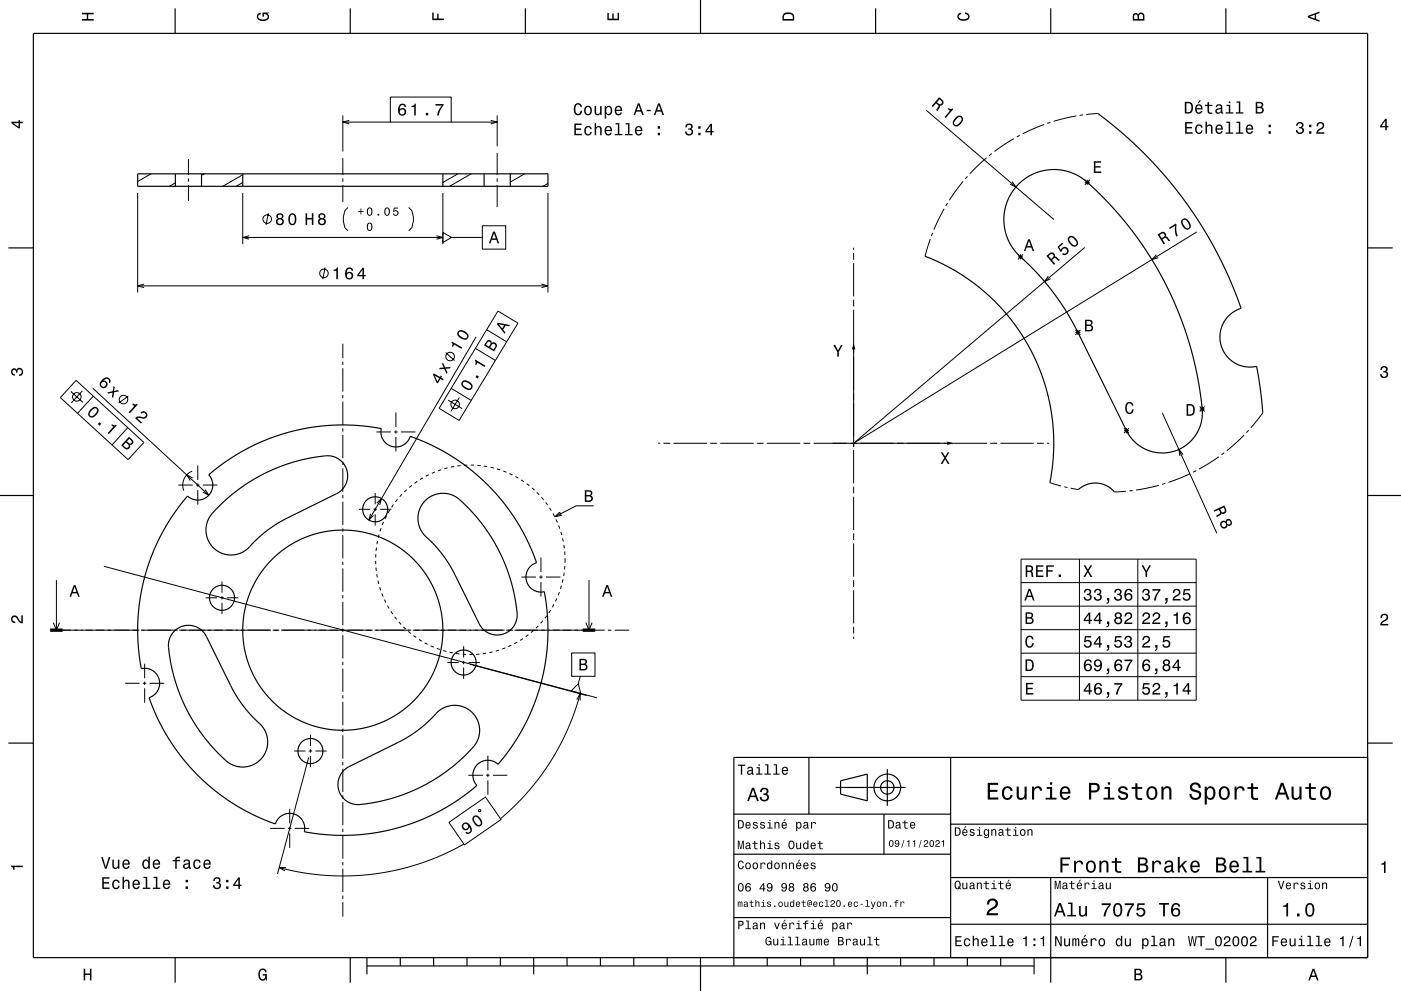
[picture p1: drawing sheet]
<svg xmlns="http://www.w3.org/2000/svg" width="420mm" height="297mm" viewBox="0 0 420 297" stroke-linecap="round" stroke-linejoin="round" font-family="sans-serif">
<g fill="none" stroke="#000" stroke-width=".3">
<path d="M102.8 34.6v10.8M102.8 36.6h14.2M104.7 36.1l-1.9 .5 1.9 .5M117 29.1h18.3v7.5h-18.3zM135.3 36.6h13.7M147.1 36.1l1.9 .5-1.9 .5M149 34.6v9.2M277.7 33.1l38.2 32.7M313 37.3l-6.4 2.8M314.9 36.7l-1 .3M322.7 34.7l-6.9 1.7M324.6 34.4l-1 .2"/>
<path d="M329.1 34l-3.5 .3M41.3 57.8v29.9M45.3 52.1l-4 2.3M52.6 54.8l-1.8 1M56.5 47.7v4.8M56.5 53.5v1M56.5 55.5v4.8M61.3 52.1l-.9 .5M72.8 54.7l-2 1.1M72.8 52.4l-6 3.4M72.8 57.8v15.4M102.8 47.4v5.1"/>
<path d="M102.8 53.5v1M102.8 55.5v5M132.8 57.8v15.4M137.3 52.1l-4.5 2.6M141.3 52.1l-6.5 3.7M149 45.8v6.7M149 53.5v1M149 55.5v6.6M153.3 52.1l-.3 .2M157.3 52.1l-4.3 2.5M164.3 55l-1.5 .8M164.3 57.8v29.9"/>
<path d="M288.7 54.4l-4.1 5.6M290 52.8l-.6 .8M295.8 47.3l-5.1 4.8M297.3 46l-.7 .6M303.4 54.4l1.2 1.6-1.8-.8M304 41.5l-5.9 3.9M305.7 40.6l-.9 .4M325.2 53.9l1.5 1.5M325.2 54.6h1.5M326 53.9v1.5M326.7 53.9l-1.5 1.5M72.8 71.2h60"/>
<path d="M74.7 70.7l-1.9 .5 1.9 .5M80.5 63.9l-.7 3.5M104.3 62.2l-.9 .9-.5 1.9v1.4l.5 1.8 .9 1M122.5 62.2l1 .9 .4 1.9v1.4l-.4 1.8-1 1M130.8 70.7l2 .5-2 .5M132.8 69.7l2.6 1.5-2.6 1.5zM135.4 71.2h9.2M144.6 67.7h7v7h-7zM255.9 74.2v.6M255.9 75.8v2M255.9 78.8v10M278.9 71.6l-1.6 5.2"/>
<path d="M279.6 69.8l-.4 .9M283.1 62.6l-3.1 6.2M284.1 60.8l-.5 .9M305.2 76.2l1.5 1.5M305.2 77h1.5M305.9 76.2v1.5M306.7 76.2l-1.5 1.5M346.7 76.3l-1.4 1.5 1.9-.6M358.8 69.5l-102.9 63.3 69.3-58.6M41.3 85.7h123M43.2 85.2l-1.9 .5 1.9 .5M97.5 80.2l-.7 3.5"/>
<path d="M145.9 98.8l6 3.6M149.3 93.2l6 3.6-17.7 29.2-6-3.6zM162.3 85.2l2 .5-2 .5M255.9 89.8v2M255.9 92.8v41.2M314.3 82.7l-1.2 1.7 1.8-.9M322.4 98.9l1.5 1.5M322.4 99.6h1.5M323.1 98.9v1.5M323.9 98.9l-1.5 1.5M21.2 117.3l3.6 3.3M22.8 114l20.3 18.6-4.7 5.2-20.3-18.6z"/>
<path d="M24.7 117.1l-3.3 3.6M27.8 116.4l34.8 32M28 118.7l-4.7 5.2M38.5 118.7l-2.9 2.1M102.8 103v4.4M102.8 108.4v1M102.8 110.4v7M102.8 118.4v1M133.6 105.7l2.7 2.3M134.4 119.9l4.1 2.6M135.3 116.4l6 3.6M137.7 119.1l-2.5 4.2"/>
<path d="M142.5 104.4l6 3.6M142.7 100.9l-32.1 55M38.3 128.2l-4.7 5.1M59.3 139.5v4.4M102.8 120.4v7M102.8 128.4v1M102.8 130.4v7M102.8 138.4v1M112.8 129.5h4.4M118.2 129.5h1M118.7 123.6v4.4M118.7 129v1"/>
<path d="M118.7 131v4.3M120.2 129.5h4.3M136.1 139.8l-1 .2M138.1 139.5l-1 .2M140.1 139.4l-1 .1M141.1 139.4h1M143.1 139.5l1 .1M145.1 139.7l1 .1M197.3 132.8h.6M198.9 132.8h2M201.9 132.8h10M212.9 132.8h2"/>
<path d="M215.9 132.8h10M226.9 132.8h2M229.9 132.8h10M240.9 132.8h2M243.9 132.8h52M255.9 134.8v10M296.9 132.8h2M299.9 132.8h10M310.9 132.8h2M313.9 132.8h.6M337 128.3l1.5 1.5M337 129.1h1.5"/>
<path d="M337.7 128.3v1.5M338.5 128.3l-1.5 1.5M348.5 123.8l16.3 36M354.7 136.2l-1.3-1.5 .3 2M359.7 121.8l1.5 1.5M359.7 122.6h1.5M360.4 121.8v1.5M361.2 121.8l-1.5 1.5M365.4 136.9l-5.9 3.7M367 135.7l-.8 .6M373 130.4l-5.2 4.7M374.3 128.9l-.6 .8"/>
<path d="M378.6 123.7l-3.6 4.5M53.4 145.4h4.4M57.6 141.2a4.5 4.5 0 0 0-2.5 5.8M57.7 143.2l-1.7-.9 1 1.7M58.8 145.4h1M59.3 144.9v1M59.3 146.9v4.3M60.8 145.4h4.3M61.5 146.7l1.1 1.7-1.8-.9M102.8 140.4v7M102.8 148.4v1M102.8 150.4v7"/>
<path d="M102.8 158.4v1M107.6 152.6h3.4M111.1 153.9l-.5 2 1.4-1.4M112 152.6h1M112.5 147.8v3.3M112.5 152.1v1M112.5 154.1v3.4M112.9 150.8l1.5-1.4-.6 1.9M114 152.6h3.4M114.3 158.3l-.4 .9M115 156.4l-.4 .9M115.9 154.6l-.5 .9"/>
<path d="M116.8 152.9l-.5 .8M118 151.2l-.6 .8M119.2 149.6l-.6 .8M120.5 148.1l-.7 .8M121.9 146.7l-.7 .7M123.5 145.5l-.8 .6M125.1 144.3l-.8 .6M126.8 143.2l-.9 .5M128.5 142.3l-.9 .4M130.4 141.5l-1 .3M132.2 140.8l-.9 .3M134.2 140.2l-1 .3"/>
<path d="M147.1 140l.9 .3M149 140.5l.9 .3M150.9 141.2l.9 .3M152.7 141.9l.9 .5M154.5 142.8l.9 .5M156.3 143.8l.8 .6M157.9 145l.8 .6M159.5 146.2l.7 .7M160.9 147.6l.7 .7M162.3 149l.7 .8M163.6 150.6l.6 .8M164.7 152.2l.6 .8"/>
<path d="M165.8 153.9l.4 .9M166.3 154.9l1.5-1.4 .5 1zM166.7 155.7l.4 .9M167.5 157.5l.3 1M168.1 159.4l.3 1M178 151.6h-5.3l-6.4 3.3M255.9 145.8v2M255.9 148.8v10M255.9 159.8v2M314.7 144.7l3.4 .9M319.1 145.9l.9 .2M321 146.3l2.3 .4"/>
<path d="M337.6 147.2l-3.5 .2M339.6 147l-1 .1M347.4 145.4l-6.8 1.5M349.3 144.9l-.9 .3M356.8 142l-6.5 2.6M358.6 141.1l-.9 .4M16.9 173.9v15h24.8M31.1 169.7l147.9 39.4M61.7 179.2h3.3M66.1 179.2h.9M66.5 174.3v3.4M66.5 178.7v1"/>
<path d="M68 179.2h3.4M102.8 160.4v7M102.8 168.4v1M102.8 170.4v7M102.8 178.4v1M112.6 168.1v1M112.7 166.1l-.1 1M112.7 170.1l.1 1M112.9 164.1l-.2 1M112.9 172.1l.2 1M113.2 162.1l-.2 1M113.3 174l.3 1"/>
<path d="M113.7 160.2l-.3 1M113.8 176l.3 .9M114.5 177.9l.3 .9M115.2 179.7l.5 .9M156.3 172.9h4.4M161.7 172.9h1M162.2 167.1v4.3M162.2 172.4v1M162.2 174.4v4.4M163.7 172.9h4.3M166.9 179.3l-.4 .9M167.7 177.5l-.4 .9"/>
<path d="M168.3 175.6l-.3 .9M168.7 161.3l.2 1M168.8 173.6l-.2 1M169 163.3l.2 1M169.1 171.6l-.1 1M169.3 165.3l.1 1M169.3 169.7v1M169.4 167.3v1.4M176.6 173.9v15M255.9 162.8v10M255.9 173.8v2M255.9 176.8v10"/>
<path d="M306.1 167.6h52.5v42.2h-52.5zM306.1 174.6h52.5M323.6 167.6v42.2M341.1 167.6v42.2M16 186.6l.9 2.3 .9-2.3M42.3 188.9h11M43.4 198.9v4.4M53.7 188.9h27.6M66.5 180.7v3.3M81.7 188.9h2M84.3 188.9h27.4M102.8 180.4v7"/>
<path d="M102.8 188.4v1M102.8 190.4v7M102.8 198.4v1M112.3 188.9h11M116.1 181.5l.5 .9M117.2 183.2l.5 .8M118.3 184.8l.6 .8M119.6 186.4l.6 .7M120.9 187.9l.8 .7M122.4 189.2l.8 .7M123.7 188.9h27.6M124 190.5l.8 .6"/>
<path d="M125.6 191.6l.9 .6M127.3 192.7l.9 .4M129.1 193.6l.9 .4M130.9 194.3l1 .4M132.8 195l1 .2M134.1 198.6h3.4M134.8 195.5l1 .2M136.7 195.8l1 .2M138.5 198.6h1M138.7 196.1h1M139 193.7v3.4M139 198.1v1"/>
<path d="M140.5 198.6h3.4M140.9 199.1l35 9.3M141.7 196.2h-1M143.7 196l-1 .1M145.7 195.8l-1 .1M147.7 195.4l-1 .2M149.6 194.8l-1 .3M151.5 194.2l-1 .3M151.7 188.9h2M153.3 193.4l-.9 .4M154.3 188.9h27M155.1 192.4l-.9 .5"/>
<path d="M156.8 191.4l-.9 .5M158.4 190.2l-.8 .6M159.9 188.9l-.7 .7M161.4 187.6l-.7 .7M162.7 186.1l-.6 .7M163.9 184.5l-.5 .8M165.1 182.8l-.6 .9M166.1 181.1l-.5 .9M171.4 195.7h7v7h-7zM175.6 186.6l1 2.3 .9-2.3M182.3 188.9h1M184.3 188.9h4.3"/>
<path d="M255.9 187.8v2M255.9 190.8v.6M306.1 181.7h52.5M306.1 188.7h52.5M306.1 195.8h52.5M37.5 204.8h4.4M42.9 204.8h1M43.4 204.3v1M43.4 206.3v4.3M44.9 204.8h4.3M102.8 200.4v7M102.8 208.4v1"/>
<path d="M102.8 210.4v7M102.8 218.4v1M139 200.1v3.3M172.9 209.7l1-1.8v2M173.3 204.9l.8 2.9-2.9-.7zM173.9 207.9l-1.7 5.6-2.1 5.4-2.4 4.7-3 5.2-3.4 4.9-3.2 3.8-3.8 4-4.3 3.9M174 202.7l-.7 2.2M306.1 202.8h52.5M88.2 225.1h3.4M92.5 227l-9.3 34.9M92.6 225.1h1M93.1 220.2v3.4"/>
<path d="M93.1 224.6v1M93.1 226.6v3.4M94.6 225.1h3.3M102.8 220.4v7M102.8 228.4v1M102.8 230.4v7M102.8 238.4v1M140.4 232.3h4.4M145.8 232.3h1M146.3 226.5v4.3M146.3 231.8v1M146.3 233.8v4.4"/>
<path d="M147.8 232.3h4.3M81 248.3h4.4M86.4 248.3h1M86.9 242.4v4.4M86.9 247.8v1M86.9 249.8v4.3M88.4 248.3h4.3M102.8 240.4v7M102.8 248.4v1M102.8 250.4v7M102.8 258.4v1M134.6 246.5l10.9-7.6 4.7 6.7-11 7.6z"/>
<path d="M139.1 253l-6.5 3.2-6.5 2.5-7.2 2.1-7.2 1.2-6.5 .5-7-.1-7.2-.8-7.3-1.6M143.5 242.7l.5-.1 .1 .6h-.5zM85.7 260h-2l1.7 1M102.8 260.4v7M102.8 268.4v1M102.8 270.4v4.3"/>
<circle cx="80.1" cy="65.7" r="1.28"/>
<circle cx="97.1" cy="81.9" r="1.28"/>
<circle cx="23" cy="118.9" r="1.28"/>
<circle cx="37" cy="119.7" r="1.28"/>
<circle cx="134.9" cy="106.9" r="1.28"/>
<circle cx="136.5" cy="121.2" r="1.28"/>
</g>
<g fill="none" stroke="#000" stroke-width=".35">
<path d="M10 10h400v277h-400zM52.5 2.5v7.5M105 2.5v7.5M157.5 2.5v7.5M210 0v10M262.5 2.5v7.5M315 2.5v7.5M367.5 2.5v7.5M329.1 34l4.8 3.8 4.9 4.2 4.9 4.7 4.7 5.1 4.7 5.6 3.7 5 3.3 5.1 3.3 5.5 4.8 9.7 3.9 9.7-1.6 .7-1.5 1-1.2 1.2-1.1 1.7-.7 1.6-.3 1.7 .1 1.8 .3 1.7 1.6 2.8 2.4 2.1 3 1.2 1.8 .1 1.8-.2 1.2 7.2 .7 6.7M41.3 52.1h123v3.7h-123zM52.6 52.1v3.7M60.4 52.1v3.7"/>
<path d="M72.8 52.1v3.7M132.8 52.1v3.7M145.1 52.1v3.7M153 52.1v3.7M305.3 55.2l1.9-1.6 2.2-1.3 2.3-.9 2.2-.5 2.5-.1 2.2 .2 2.5 .7 2.2 1 1.9 1.3 2.4 2.1 7 7.2 5.3 6.6 5.1 7.4 4.8 8.5 4.1 9.4 3.2 9.7 2.2 9.5 1.1 8.6-.2 3.2-.7 2.4-1.1 1.9-1.5 1.8-1.9 1.5-2 1.1-2.4 .7-2.2 .2-2.5-.3-2.1-.7-2.2-1.2-1.9-1.7-1.4-1.7-15.4-31-3.3-5.9-5.3-7.6-4.2-4.7-5.5-5.4-1.3-1.8-1.1-1.9-.7-2.2-.5-2.4v-2.3l.3-2.2 .6-2.2 .9-2zM2.5 74.3h7.5M277.3 76.8l4.8 2.1 4.6 2.5 4.4 2.9 3.9 3.1 4 3.7 3.5 4 3.1 4.2 2.7 4.2 2.3 4.7 1.9 4.7 1.6 5.2 1 4.9 .6 5.2 .2 5.8-.3 5.2-.9 5.5M410 74.3h7.5M0 148.5h10M62.6 142.3l5.4-4.2 5.6-3.4 6.3-2.9 6.9-2.3 6.9-1.5 6.9-.6 6.8 .1 6.9 .9a4.5 4.5 0 0 0 3.2 5.4 4.5 4.5 0 0 0 5.5-3l6.1 2.5 6.2 3.4 5.5 3.8 5.2 4.7 4.9 5.4 3.9 5.5 3.4 6.1 2.7 6.4a4.5 4.5 0 0 0-3.1 5.5 4.5 4.5 0 0 0 5.4 3.2l.9 6.6 .1 7.3-.6 6.7-1.4 6.8-2.3 6.9-2.9 6.3-3.7 6-4 5.1a4.5 4.5 0 0 0-6.2 .2 4.5 4.5 0 0 0-.1 6.2l-5.7 4.4-5.8 3.4-5.7 2.7-6.8 2.3-6.9 1.4-6.9 .7-7.3-.1-6.7-.9a4.5 4.5 0 0 0-3.2-5.4 4.5 4.5 0 0 0-5.4 3l-6.7-2.7-5.8-3.3-5.8-4-5.2-4.7-4.4-5-4.1-5.7-3.2-6-2.7-6.4a4.5 4.5 0 0 0 3-5.5 4.5 4.5 0 0 0-5.3-3.2l-1-7.1-.1-6.7 .6-6.8 1.5-6.8 2-6.4 3.1-6.6 3.5-5.8 4.2-5.5a4.5 4.5 0 0 0 6.3-.1 4.5 4.5 0 0 0 .1-6.3zM65.4 152l2.9-2.7 3.5-2.8 3.9-2.7 3.8-2 3.6-1.6 4.3-1.5 4.6-1.2 4.1-.7a6.1 6.1 0 0 1 7.6 3.4 6.1 6.1 0 0 1-2.8 7.8l-17.4 8.7-4.7 3.3-4 3.8a7.6 7.6 0 0 1-11.1 .1 7.6 7.6 0 0 1 1-11.2zM127.4 150.1a7.8 7.8 0 0 1 11.8 1l3 3.1 2.8 3.5 2.4 3.5 2.3 4.1 1.8 4.1 1.5 4.3 1.1 4.3 .8 4.2a6.1 6.1 0 0 1-3.4 7.6 6.1 6.1 0 0 1-7.8-2.8l-8.9-17.6-3.3-4.7-3.7-3.8a7.5 7.5 0 0 1-.4-10.8z"/>
<path d="M323.3 146.7a7.5 7.5 0 0 1 10.8 .7M410 148.5h10M52.2 189.2a6 6 0 0 1 9.7 1.5l8.8 17.6 3.2 4.5 3.9 4a7.6 7.6 0 0 1 0 11.2 7.6 7.6 0 0 1-11.1-1l-3.2-3.3-2.7-3.3-2.4-3.5-2.3-4.1-1.9-4.1-1.6-4.4-1.2-4.4-.7-4.4a6.6 6.6 0 0 1 1.5-6.3zM2.5 222.7h7.5M103 230.9l1.7-1.1 17.7-9 4.3-3.1 4-3.8a7.6 7.6 0 0 1 11.2 0 7.6 7.6 0 0 1-1 11.1l-3.1 2.9-3.6 3-3.8 2.6-3.9 2.2-4.1 1.8-4.5 1.6-4.3 1.1-4.2 .7a6.1 6.1 0 0 1-7.1-2.5 6.1 6.1 0 0 1 .7-7.5zM242.5 227v17M250.5 236h21M252 234l8-2v8l-8-2zM266 230.5v11M285 227v60M410 222.7h7.5M410 227h-190v62.5"/>
<path d="M220 244h65M220 256h65M265 244v12M285 247h125M220 275h65M285 277h125M285 263h125M315 263v31.5M380 263v24M52.5 287v7.5M105 287v7.5M110 289.5h200"/>
<path d="M110 287v5M120 287v2.5M130 287v2.5M140 287v2.5M150 287v2.5M160 287v5M170 287v2.5M180 287v2.5M190 287v2.5M200 287v2.5M210 287v10M230 287v2.5"/>
<path d="M240 287v2.5M250 287v2.5M260 287v5M270 287v2.5M280 287v2.5M290 287v2.5M300 287v2.5M310 287v5M367.5 287v7.5"/>
<circle cx="112.5" cy="152.6" r="3.8"/>
<circle cx="66.5" cy="179.2" r="3.8"/>
<circle cx="102.8" cy="188.9" r="30"/>
<circle cx="139" cy="198.6" r="3.8"/>
<circle cx="93.1" cy="225.1" r="3.8"/>
<circle cx="266" cy="236" r="4"/>
<circle cx="266" cy="236" r="2"/>
</g>
<path d="M15 188.9h3.8M174.7 188.9h3.7" fill="none" stroke="#000" stroke-width="1" stroke-linecap="butt"/>
<g fill="#000">
<path d="M24.6 3.8h3.5v.5h-1.7v1.4h1.7v.5h-3.5v-.5h1.4v-1.4h-1.4z" fill-rule="evenodd"/>
<path d="M77.3 4.2l.8-.4v.5l-.3 .1a.68 .68 0 0 0-.4 .6 .68 .68 0 0 0 .4 .6 1.68 1.68 0 0 0 2.4-.6 .93 .93 0 0 0-1.1-.8v.8h-.4v-1.3h1.9v.3l-.5 .1 .4 .4a1.19 1.19 0 0 1-.9 1.7 1.9 1.9 0 0 1-2.6-1.3z" fill-rule="evenodd"/>
<path d="M129.6 3.8h.4v1.8h1.1v-1.5h.4v1.5h1.6v.4h-3.5z" fill-rule="evenodd"/>
<path d="M182.1 3.9h.4v1.7h1.1v-1.6h.4v1.6h1.2v-1.8h.4v2.3h-3.5z" fill-rule="evenodd"/>
<path d="M235 4a2.21 2.21 0 0 0-.4 2.2h3.5v-1.2a1.92 1.92 0 0 0-3.1-1zM235.3 4.4l.4-.2a1.45 1.45 0 0 1 2 .8v.7h-2.7l.1-1z" fill-rule="evenodd"/>
<path d="M287.3 4.2l.8-.4v.4l-.3 .1a.66 .66 0 0 0-.4 .6 .66 .66 0 0 0 .4 .6 1.69 1.69 0 0 0 2.5-.5 .9 .9 0 0 0-1-.8v-.5a1.24 1.24 0 0 1 1.4 1.1 1.24 1.24 0 0 1-1.1 1.4 1.93 1.93 0 0 1-2.6-1.2z" fill-rule="evenodd"/>
<path d="M339.8 4.2l-.2 2h3.5v-1.4a.98 .98 0 0 0-.7-1 .98 .98 0 0 0-1.2 .6 .84 .84 0 0 0-1.4-.2zM340.1 4.5l.4-.1 .4 .1 .1 1.2h-1zM341.6 4.4l.4-.2a.58 .58 0 0 1 .7 .7v.8h-1.2z" fill-rule="evenodd"/>
<path d="M392.1 4.7v.6l3.5 1.2v-.4l-1-.4v-1.4l1-.4v-.4zM392.6 5l1.5-.5v1z" fill-rule="evenodd"/>
<path d="M3.4 36.5v.4l2.1 1.6h.5v-1.6h.8v-.4h-.8v-.5h-.4v.5zM4 36.9h1.6v1.1z" fill-rule="evenodd"/>
<path d="M119.9 31.4a2.4 2.4 0 0 0 .1 3.2 1.16 1.16 0 0 0 1.6-.3 1.16 1.16 0 0 0-.2-1.6 1.16 1.16 0 0 0-1.6 0 1.02 1.02 0 0 1 .8-1.2l.5 .1 .2 .4h.5a1.12 1.12 0 0 0-.8-.9 1.12 1.12 0 0 0-1.1 .3zM119.8 33.5a.75 .75 0 0 1 1.5 0 .75 .75 0 0 1-1.5 0zM123.4 31.7v.4h.8v2.5h.4v-3.5h-.3a.77 .77 0 0 1-.9 .6zM127.7 33.8v.8h.7v-.8zM130.6 31.2v.4h1.9a5.2 5.2 0 0 0-1.5 3h.6a5.2 5.2 0 0 1 1.4-3v-.4z" fill-rule="evenodd"/>
<path d="M172.3 31.4a2.03 2.03 0 0 0 1 3.2 1.32 1.32 0 0 0 1.2-1.4h-.4a.82 .82 0 0 1-1.1 .9 1.83 1.83 0 0 1 .3-2.8l.4 .2 .3 .5h.5a1.19 1.19 0 0 0-.8-1.1 1.19 1.19 0 0 0-1.4 .5zM175.4 32.1a1.45 1.45 0 0 0-.2 1.7 1.45 1.45 0 0 0 1.6 .7 1.45 1.45 0 0 0 .6-1.8 1.45 1.45 0 0 0-1.6-.9zM175.7 32.3a.67 .67 0 0 1 .8-.2 .67 .67 0 0 1 .4 .6 .93 .93 0 0 1 .1 1 .93 .93 0 0 1-1 .4 1.37 1.37 0 0 1-.3-1.8zM178.3 31.8v1.8a.89 .89 0 0 0 .6 .9 .89 .89 0 0 0 1-.4v.4h.5v-2.7h-.5v1.5a.65 .65 0 0 1-.4 .8 .65 .65 0 0 1-.8-.3v-2zM181.3 31.8v3.7h.4v-1.4a.93 .93 0 0 0 1 .5 .93 .93 0 0 0 .8-.9 1.28 1.28 0 0 0-.1-1.4 1.28 1.28 0 0 0-1.3-.5l-.4 .4v-.4zM181.9 32.3a.63 .63 0 0 1 .7-.2 .63 .63 0 0 1 .4 .6l.1 .4a.84 .84 0 0 1-.7 1.1 1.18 1.18 0 0 1-.5-1.9zM184.6 32.1a1.45 1.45 0 0 0-.3 1.6 1.45 1.45 0 0 0 1.5 .8l.7-.8h-.5l-.6 .5a.76 .76 0 0 1-.7-.9h1.8a1.16 1.16 0 0 0-.5-1.4 1.16 1.16 0 0 0-1.4 .2zM184.9 32.3l.2-.2a.67 .67 0 0 1 .7 .1 .67 .67 0 0 1 .2 .7h-1.3zM191.2 31l-1.3 3.5h.5l.4-1h1.4l.3 1h.5l-1.3-3.5zM191.5 31.5l.5 1.5h-1.1zM193.9 32.9v.4h1.2v-.4zM197.3 31l-1.3 3.5h.5l.3-1h1.4l.4 1h.5l-1.3-3.5zM197.5 31.5l.6 1.5h-1.1z" fill-rule="evenodd"/>
<path d="M205.8 37.3l-.4 .9h.5a.62 .62 0 0 1 .3-.8 .62 .62 0 0 1 .8 .3 .62 .62 0 0 1-.2 .8h-.5v.4a.74 .74 0 0 1 1 .6 .74 .74 0 0 1-.8 .9 .74 .74 0 0 1-.7-1h-.4a1.18 1.18 0 0 0 1.5 1.2 1.18 1.18 0 0 0 .6-1.8l-.3-.1a1.01 1.01 0 0 0 .1-1.6 1.01 1.01 0 0 0-1.5 .2zM209.3 39.8v.7h.7v-.7zM209.3 37.8v.8h.7v-.8zM213 37.1l-1.6 2.1v.5h1.6v.8h.4v-.8h.5v-.4h-.5v-2.2zM213 37.7v1.6h-1.1z" fill-rule="evenodd"/>
<path d="M281.6 29.1l-2.3 2.7 .4 .3 .9-1.1 .4 .3 .3 .6-.6 1.1 .4 .3 .7-1.3-.1-.4a.97 .97 0 0 0 1.1-.6 .97 .97 0 0 0-.3-1.1zM281.6 29.8l.5 .3a.6 .6 0 0 1 .1 .9 .6 .6 0 0 1-.9 0l-.4-.4z" fill-rule="evenodd"/>
<path d="M284.4 32.4l-.3 .3 .7 .5-1.7 1.9 .4 .3 2.3-2.7-.3-.2a.77 .77 0 0 1-1.1-.1zM286.2 35.5a1.42 1.42 0 0 0-.2 2.2 2.03 2.03 0 0 0 2.7-1.9 1.13 1.13 0 0 0-.6-1.1 1.13 1.13 0 0 0-1.3 .2zM287 35.4l.4-.3a.63 .63 0 0 1 .7 .1 .63 .63 0 0 1 .2 .6l-.2 .5a1.61 1.61 0 0 1-1.8 1l-.2-.2a2.17 2.17 0 0 1 .9-1.7z" fill-rule="evenodd"/>
<path d="M355.2 30.5v3.5h1.2a1.92 1.92 0 0 0 .9-3 2.2 2.2 0 0 0-2.1-.5zM355.7 30.9a1.38 1.38 0 0 1 1.5 1.1 1.38 1.38 0 0 1-.9 1.6h-.6zM359.6 30.1l-.5 .9h.2l.7-.9zM358.6 31.6a1.45 1.45 0 0 0-.3 1.6 1.45 1.45 0 0 0 1.5 .9l.7-.8h-.5l-.6 .4a.76 .76 0 0 1-.7-.9h1.8a1.16 1.16 0 0 0-.5-1.4 1.16 1.16 0 0 0-1.4 .2zM358.9 31.8l.2-.1a.67 .67 0 0 1 .7 .1 .67 .67 0 0 1 .3 .6h-1.4zM362 30.6v.8h-.8v.4h.8v1.8a1.04 1.04 0 0 0 1.4 .5v-.4a.68 .68 0 0 1-1-.3v-1.6h1v-.4h-1v-.8zM364.7 31.5l-.2 .6h.3a.55 .55 0 0 1 .7-.5 .55 .55 0 0 1 .4 .7l-.2 .1a.91 .91 0 0 0-1.3 .5 .91 .91 0 0 0 .7 1.2l.9-.4 .1 .3h.6v-.3l-.2-.1-.1-1.6a1.02 1.02 0 0 0-1.7-.5zM364.9 33l1.1-.3a.77 .77 0 0 1-.2 .8 .77 .77 0 0 1-.9 .1zM367.7 31.4v.4h.7v1.9h-.9v.3h2.2v-.3h-.9v-2.3zM368.4 30.4v.5h.4v-.5zM370.7 30.4v.4h.7v2.9h-.9v.3h2.2v-.3h-.9v-3.3zM376.4 30.5v3.5h1.4a.98 .98 0 0 0 1-.7 .98 .98 0 0 0-.6-1.2 .86 .86 0 0 0 .5-1 .86 .86 0 0 0-1-.6zM376.9 30.9h.7a.53 .53 0 0 1 .7 .6 .53 .53 0 0 1-.7 .5h-.7zM376.9 32.4h.8a.61 .61 0 0 1 .7 .6 .61 .61 0 0 1-.7 .6h-.8z" fill-rule="evenodd"/>
<path d="M388.9 36.9l-.3 .8h.4a.62 .62 0 0 1 .4-.8 .62 .62 0 0 1 .7 .3 .62 .62 0 0 1-.2 .8l-.4 .1v.4a.74 .74 0 0 1 .9 .6 .74 .74 0 0 1-.8 .8 .74 .74 0 0 1-.6-.9h-.5a1.18 1.18 0 0 0 1.5 1.2 1.18 1.18 0 0 0 .6-1.9l-.2-.1a1.01 1.01 0 0 0 0-1.5 1.01 1.01 0 0 0-1.5 .2zM392.4 39.3v.8h.7v-.8zM392.4 37.4v.7h.7v-.7zM395 36.9l-.3 .9h.4a.71 .71 0 0 1 .6-.8 .71 .71 0 0 1 .8 .5 .71 .71 0 0 1-.5 .8l-.3 .2a1.63 1.63 0 0 0-1.1 1.6h2.4v-.5h-1.9l.9-.7a1.17 1.17 0 0 0 .9-1.7 1.17 1.17 0 0 0-1.9-.3z" fill-rule="evenodd"/>
<path d="M415.3 35.6l-1.6 2.1v.5h1.6v.8h.4v-.8h.5v-.4h-.5v-2.2zM415.3 36.2v1.6h-1.1z" fill-rule="evenodd"/>
<path d="M172.2 37v3.5h2.2v-.4h-1.8v-1.2h1.6v-.4h-1.6v-1h1.8v-.5zM175.5 38.1a1.45 1.45 0 0 0-.3 1.7 1.45 1.45 0 0 0 1.5 .7l.6-.5 .1-.4h-.4l-.4 .6a1.02 1.02 0 0 1-1-1 1.02 1.02 0 0 1 1-1l.4 .5h.4a1.09 1.09 0 0 0-.8-.9 1.09 1.09 0 0 0-1.1 .3zM178.3 36.9v3.6h.4v-1.5a.63 .63 0 0 1 .4-.8 .63 .63 0 0 1 .8 .3v2h.5v-1.8a.88 .88 0 0 0-.6-.9 .88 .88 0 0 0-1.1 .4v-1.3zM181.5 38.1a1.45 1.45 0 0 0-.2 1.6 1.45 1.45 0 0 0 1.4 .9l.7-.8h-.4l-.6 .4a.76 .76 0 0 1-.7-.9h1.8a1.16 1.16 0 0 0-.5-1.4 1.16 1.16 0 0 0-1.5 .2zM181.9 38.3l.2-.1a.67 .67 0 0 1 .7 .1 .67 .67 0 0 1 .2 .6h-1.3zM184.5 36.9v.4h.7v2.9h-.9v.3h2.3v-.3h-.9v-3.3zM187.6 36.9v.4h.7v2.9h-1v.3h2.3v-.3h-.9v-3.3zM190.6 38.1a1.45 1.45 0 0 0-.2 1.6 1.45 1.45 0 0 0 1.4 .9l.7-.8h-.4l-.6 .4a.76 .76 0 0 1-.7-.9h1.8a1.16 1.16 0 0 0-.5-1.4 1.16 1.16 0 0 0-1.5 .2zM191 38.3l.2-.1a.67 .67 0 0 1 .7 .1 .67 .67 0 0 1 .2 .6h-1.3zM197.2 39.8v.7h.7v-.7zM197.2 37.8v.8h.7v-.8z" fill-rule="evenodd"/>
<path d="M327.9 48.3h2.2v.5h-1.7v1h1.6v.4h-1.6v1.2h1.7v.4h-2.2z" fill-rule="evenodd"/>
<path d="M355.3 36.6v3.5h2.2v-.4h-1.7v-1.2h1.5v-.4h-1.5v-1.1h1.7v-.4zM358.6 37.7a1.45 1.45 0 0 0-.3 1.6 1.45 1.45 0 0 0 1.6 .8l.5-.5 .1-.5h-.4l-.4 .6a1.01 1.01 0 0 1-1-1 1.01 1.01 0 0 1 1-1l.4 .6h.4a1.09 1.09 0 0 0-.7-1 1.09 1.09 0 0 0-1.2 .4zM361.4 36.5v3.6h.4v-1.6a.63 .63 0 0 1 .6-.8 .63 .63 0 0 1 .7 .7v1.7h.4v-1.8a.88 .88 0 0 0-.6-1 .88 .88 0 0 0-1.1 .5v-1.3zM364.7 37.7a1.45 1.45 0 0 0-.3 1.6 1.45 1.45 0 0 0 1.4 .8l.7-.8h-.4l-.6 .5a.76 .76 0 0 1-.7-.9h1.8a1.16 1.16 0 0 0-.5-1.4 1.16 1.16 0 0 0-1.4 .2zM365 37.9l.2-.2a.66 .66 0 0 1 .7 .1 .66 .66 0 0 1 .2 .7h-1.3zM367.6 36.5v.3h.7v2.9h-.9v.4h2.3v-.4h-.9v-3.2zM370.7 36.5v.3h.7v2.9h-.9v.4h2.2v-.4h-.9v-3.2zM373.8 37.7a1.45 1.45 0 0 0-.3 1.6 1.45 1.45 0 0 0 1.5 .8l.7-.8h-.5l-.6 .5a.76 .76 0 0 1-.7-.9h1.8a1.16 1.16 0 0 0-.5-1.4 1.16 1.16 0 0 0-1.4 .2zM374.1 37.9l.2-.2a.66 .66 0 0 1 .7 .1 .66 .66 0 0 1 .2 .7h-1.3zM380.3 39.3v.8h.7v-.8zM380.3 37.4v.7h.7v-.7z" fill-rule="evenodd"/>
<path d="M83.1 64.1l-.2 .3a.8 .8 0 0 0 .4 1.1 1.09 1.09 0 0 0-.2 1.7 1.09 1.09 0 0 0 1.6 0 1.09 1.09 0 0 0-.2-1.7 .95 .95 0 0 0 .3-1.3 .95 .95 0 0 0-1.3-.2zM83.2 66.4a.71 .71 0 0 1 1.4 0 .71 .71 0 0 1-1.4 0zM83.3 64.9a.6 .6 0 0 1 1.2 0 .6 .6 0 0 1-1.2 0zM86.7 64.4a2.02 2.02 0 0 0 .9 3.1 2.03 2.03 0 0 0 .9-3.1 1.11 1.11 0 0 0-1.8 0zM87.3 64.4h.7a2.37 2.37 0 0 1 0 2.6h-.7a2.37 2.37 0 0 1 0-2.6z" fill-rule="evenodd"/>
<path d="M91.6 63.9v3.5h.5v-1.6h1.4v1.6h.4v-3.5h-.4v1.4h-1.4v-1.4zM95.7 64.1l-.2 .3a.8 .8 0 0 0 .4 1.1 1.09 1.09 0 0 0-.2 1.7 1.09 1.09 0 0 0 1.6 0 1.09 1.09 0 0 0-.2-1.7 .95 .95 0 0 0 .3-1.3 .95 .95 0 0 0-1.3-.2zM95.8 66.4a.71 .71 0 0 1 1.4 0 .71 .71 0 0 1-1.4 0zM95.9 64.9a.6 .6 0 0 1 1.2 0 .6 .6 0 0 1-1.2 0z" fill-rule="evenodd"/>
<path d="M108.1 62.5v.7h-.7v.3h.7v.7h.2v-.7h.7v-.3h-.7v-.7zM110.2 62.5l-.2 .4a1.33 1.33 0 0 0 .8 1.8 1.38 1.38 0 0 0 .9-1.3 1.38 1.38 0 0 0-.9-1.3zM110.6 62.5l.2-.1a1.2 1.2 0 0 1 0 2l-.5-.6v-.8zM113.2 64.1v.5h.5v-.5zM115.4 62.5l-.2 .4a1.33 1.33 0 0 0 .8 1.8 1.38 1.38 0 0 0 .9-1.3 1.38 1.38 0 0 0-.9-1.3zM115.8 62.5l.2-.1a1.2 1.2 0 0 1 0 2l-.4-.6v-.8zM118 62.2l-.1 1.3h.2a.56 .56 0 0 1 .9-.1 .56 .56 0 0 1 0 .8 .56 .56 0 0 1-.9-.2h-.3a.85 .85 0 0 0 1 .7 .85 .85 0 0 0 .6-1.1 .85 .85 0 0 0-1.2-.4l.1-.7h1.1v-.3z" fill-rule="evenodd"/>
<path d="M110.2 67l-.2 .4a1.33 1.33 0 0 0 .8 1.8 1.37 1.37 0 0 0 .9-1.2 1.37 1.37 0 0 0-.9-1.3zM110.6 67.1l.2-.1a1.19 1.19 0 0 1 0 1.9l-.5-.5v-.9z" fill-rule="evenodd"/>
<path d="M147.8 69.4l-1.2 3.5h.4l.4-1h1.4l.4 1h.4l-1.2-3.5zM148.1 69.9l.5 1.6h-1z" fill-rule="evenodd"/>
<path d="M308.2 71.7l-1.2 3.5h.4l.4-1h1.4l.4 1h.4l-1.3-3.5zM308.5 72.2l.5 1.6h-1.1z" fill-rule="evenodd"/>
<path d="M313.7 76.7l2.3 2.7 .3-.3-.9-1.2 .8-.6 1.1 .9 .5-.3-1.2-1h-.4a.97 .97 0 0 0-.4-1.1 .97 .97 0 0 0-1.2 .1zM314.3 76.7l.5-.3a.6 .6 0 0 1 .9 0 .6 .6 0 0 1-.2 .9l-.4 .3z" fill-rule="evenodd"/>
<path d="M317 74l1 1.6 .3-.3a.8 .8 0 0 1 .8-1 .8 .8 0 0 1 .8 1 .8 .8 0 0 1-1.2 .5l-.3 .3a1.21 1.21 0 0 0 1.8-.1 1.21 1.21 0 0 0-.5-1.8 1.21 1.21 0 0 0-1.6 .7l-.6-.8 1.2-1-.2-.3zM320.5 70.9a2.01 2.01 0 0 0 1.8 3 1.14 1.14 0 0 0 .7-1.7l-.4-.7a1.51 1.51 0 0 0-2.1-.6zM320.7 71.2l.4-.1a2.38 2.38 0 0 1 1.6 2l-.5 .4a2.37 2.37 0 0 1-1.7-2z" fill-rule="evenodd"/>
<path d="M347 70.3l1.9 3 .4-.3-.8-1.2 .4-.3 .7-.1 .8 .9 .5-.3-1.1-1.1h-.3a.97 .97 0 0 0-.3-1.2 .97 .97 0 0 0-1.2 0zM347.6 70.4l.5-.3a.6 .6 0 0 1 1 .1 .6 .6 0 0 1-.4 .9l-.4 .3z" fill-rule="evenodd"/>
<path d="M350.5 68.3l.2 .4 1.6-1.1a5.2 5.2 0 0 0 .4 3.3l.4-.2a5.3 5.3 0 0 1-.4-3.3l-.2-.4zM354.2 66a2.43 2.43 0 0 0 1.8 2.9 1.14 1.14 0 0 0 .9-1.7l-.3-.7a1.51 1.51 0 0 0-2-.9zM354.8 66l.3-.1a2.38 2.38 0 0 1 1.4 2.2l-.6 .3a2.37 2.37 0 0 1-1.3-2.2z" fill-rule="evenodd"/>
<path d="M100 80.8v.4h.8v2.5h.5v-3.5h-.4a.77 .77 0 0 1-.9 .6zM104 80.4a2.39 2.39 0 0 0 .2 3.3 1.16 1.16 0 0 0 1.5-.4 1.16 1.16 0 0 0-.2-1.5 1.16 1.16 0 0 0-1.6 0 1.03 1.03 0 0 1 .9-1.2l.4 .1 .2 .4h.5a1.11 1.11 0 0 0-.8-.9 1.11 1.11 0 0 0-1.1 .2zM103.9 82.6a.75 .75 0 0 1 1.5 0 .75 .75 0 0 1-1.5 0zM108.7 80.3l-1.6 2.1v.4h1.6v.9h.4v-.9h.5v-.4h-.5v-2.1zM108.7 80.8v1.6h-1.1z" fill-rule="evenodd"/>
<path d="M325.3 95.8v3.5h1.3a.98 .98 0 0 0 1.1-.7 .98 .98 0 0 0-.6-1.2 .86 .86 0 0 0 .4-1 .86 .86 0 0 0-1-.6zM325.8 96.2h.7a.53 .53 0 0 1 .6 .6 .53 .53 0 0 1-.7 .5h-.6zM325.8 97.7h.7a.61 .61 0 0 1 .7 .6 .61 .61 0 0 1-.7 .6h-.7z" fill-rule="evenodd"/>
<path d="M3.6 110.6a.86 .86 0 0 1 1.4 .2 1.12 1.12 0 0 1 1.5-.4 1.12 1.12 0 0 1 .3 1.6l-.5 .6-.6 .1v-.5a.72 .72 0 0 0 .9-.6 .72 .72 0 0 0-.8-.8 .72 .72 0 0 0-.6 .9h-.4a.62 .62 0 0 0-.4-.8 .62 .62 0 0 0-.8 .5 .62 .62 0 0 0 .5 .7h.4l-.1 .5a1.17 1.17 0 0 1-1-.7 1.17 1.17 0 0 1 .2-1.3z" fill-rule="evenodd"/>
<path d="M30.8 113.6a1.42 1.42 0 0 0-.9 1.5 1.42 1.42 0 0 0 1.2 1.3 1.15 1.15 0 0 0 1.2-1.2 1.15 1.15 0 0 0-1.3-1.1 1.03 1.03 0 0 1 1.5-.4l.2 .4-.1 .5 .3 .3a1.24 1.24 0 0 0-.4-1.7 1.24 1.24 0 0 0-1.7 .4zM30.3 115.2a.75 .75 0 0 1 1.5 0 .75 .75 0 0 1-1.5 0zM34 115.7l-.2 1.5-1.7 .4 .4 .4 1.2-.3-.1 1.2 .3 .4 .3-1.7 1.5-.3-.3-.4-1.2 .3 .2-1.2z" fill-rule="evenodd"/>
<path d="M130.1 111.9l-.3 .4 1.1 2.4 .4 .2 .7-1.3 .8 .4 .2-.4-.7-.4 .2-.5-.3-.2-.3 .5zM130.3 112.6l1.4 .8-.6 .9zM132.8 108.6l-.3 .5 .5 1.1h-1.1l-.3 .5 1.6-.1 .7 1.5 .3-.5-.6-1.1 1.3-.1 .2-.4-1.7 .1z" fill-rule="evenodd"/>
<path d="M135.5 102.4l-.2 .3a.77 .77 0 0 1 .1 1.1l.4 .2 .4-.7 2.1 1.2 .2-.4zM137.6 99.1a1.14 1.14 0 0 0-.1 1.9 1.9 1.9 0 0 0 2.8 .3 2.03 2.03 0 0 0-2.2-2.4zM137.6 99.7l.2-.3a2.37 2.37 0 0 1 2.3 1.3l-.4 .6a2.38 2.38 0 0 1-2.2-1.3z" fill-rule="evenodd"/>
<path d="M138.8 114.1a1.14 1.14 0 0 0-.1 1.9 1.9 1.9 0 0 0 2.8 .4 2.03 2.03 0 0 0-2.2-2.4zM138.8 114.7l.2-.2a2.38 2.38 0 0 1 2.3 1.3l-.4 .6a2.37 2.37 0 0 1-2.2-1.4zM142.9 112.4l-.3 .6 .6 .4 .4-.6zM142.5 107.8l-.2 .3a.77 .77 0 0 1 .1 1.1l.3 .2 .4-.7 2.2 1.3 .2-.4z" fill-rule="evenodd"/>
<path d="M146 102.1l-.9 1.4 3 1.8 .7-1.1a.98 .98 0 0 0-.1-1.3 .98 .98 0 0 0-1.3-.1 .84 .84 0 0 0-.4-.8 .84 .84 0 0 0-1 .1zM146.2 102.5l.4-.1 .5 .4-.5 1.1-.9-.6zM147.5 103.2l.7-.1a.58 .58 0 0 1 .2 .9l-.4 .7-1.1-.6z" fill-rule="evenodd"/>
<path d="M149.2 96.7l-.2 .4 2.3 2.9 .2-.4-.7-.8 .8-1.2 1 .2 .3-.4zM149.5 97.2l1.6 .3-.5 .9z" fill-rule="evenodd"/>
<path d="M249.8 103.4h.6l.8 1.6 .9-1.6h.5l-1.1 2.1v1.4h-.5v-1.4z" fill-rule="evenodd"/>
<path d="M255.9 102.8l.5 1.9h-1z" fill-rule="evenodd"/>
<path d="M414.1 110a1.01 1.01 0 0 1 1.5-.2 1.01 1.01 0 0 1 0 1.6 1.12 1.12 0 0 1 .4 1.5 1.12 1.12 0 0 1-1.6 .3l-.6-.5-.1-.6h.5a.72 .72 0 0 0 .7 .9 .72 .72 0 0 0 .7-.8 .72 .72 0 0 0-.9-.6v-.4a.62 .62 0 0 0 .8-.4 .62 .62 0 0 0-.5-.8 .62 .62 0 0 0-.7 .5v.4h-.5z" fill-rule="evenodd"/>
<path d="M27.1 122.7a1.42 1.42 0 0 0-.3 2.2 2.03 2.03 0 0 0 2.8-1.8 1.13 1.13 0 0 0-.6-1.1 1.13 1.13 0 0 0-1.3 .2zM27.5 123l.8-.6a.63 .63 0 0 1 .6 .1 .63 .63 0 0 1 .2 .6l-.2 .5a1.62 1.62 0 0 1-1.8 1l-.2-.7zM29.8 126.5l-.5 .6 .6 .5 .5-.6zM33.6 127.1l-.2 .3 .6 .5-1.7 1.9 .3 .3 2.4-2.6-.2-.2a.77 .77 0 0 1-1.2-.2z" fill-rule="evenodd"/>
<path d="M39.9 120.9l-.2 .3 .6 .5-1.7 1.8 .3 .4 2.4-2.6-.3-.3a.77 .77 0 0 1-1.1-.1zM42.1 123.7l.3 .3a.7 .7 0 0 1 1-.3 .7 .7 0 0 1 .2 1 .7 .7 0 0 1-.9 .3l-.3-.1a1.63 1.63 0 0 0-1.9 .4l1.7 1.6 .3-.3-1.4-1.3h1.2a1.18 1.18 0 0 0 1.6-.2 1.18 1.18 0 0 0-.1-1.6 1.18 1.18 0 0 0-1.7 .2z" fill-rule="evenodd"/>
<path d="M38.7 130.9l-2.4 2.6 1 .9a.98 .98 0 0 0 1.3 .2 .98 .98 0 0 0 .3-1.3 .86 .86 0 0 0 1-.5 .86 .86 0 0 0-.3-1.1zM38.7 131.5l.6 .5a.53 .53 0 0 1 .1 .8 .53 .53 0 0 1-.9-.1l-.5-.4zM37.8 132.6l.5 .5a.61 .61 0 0 1 .2 .9 .61 .61 0 0 1-1 0l-.6-.5z" fill-rule="evenodd"/>
<path d="M282 135.5h.6l.7 1.3 .8-1.3h.5l-1 1.7 1.1 1.8h-.6l-.8-1.4-.8 1.4h-.5l1.1-1.7z" fill-rule="evenodd"/>
<path d="M284 132.3l1.9 .5-1.9 .6z" fill-rule="evenodd"/>
<path d="M337.7 120.9a1.19 1.19 0 0 1 1.3-.4 1.19 1.19 0 0 1 .8 1.1h-.5l-.1-.3a.66 .66 0 0 0-.6-.5 .66 .66 0 0 0-.6 .4l-.2 .5a1.58 1.58 0 0 0 .8 2 .89 .89 0 0 0 .8-1h.5a1.24 1.24 0 0 1-1.1 1.4 1.24 1.24 0 0 1-1.4-1v-1.6z" fill-rule="evenodd"/>
<path d="M355.7 121.1v3.5h1.2a1.92 1.92 0 0 0 1-3.1 2.17 2.17 0 0 0-2.2-.4zM356.2 121.5a1.38 1.38 0 0 1 1.6 1 1.38 1.38 0 0 1-.9 1.7h-.7z" fill-rule="evenodd"/>
<path d="M175.3 146.9v3.5h1.3a.98 .98 0 0 0 1.1-.7 .98 .98 0 0 0-.6-1.2 .86 .86 0 0 0 .4-1 .86 .86 0 0 0-.9-.6zM175.8 147.3h.7a.53 .53 0 0 1 .6 .6 .53 .53 0 0 1-.6 .5h-.7zM175.8 148.8h.7a.61 .61 0 0 1 .8 .6 .61 .61 0 0 1-.7 .6h-.8z" fill-rule="evenodd"/>
<path d="M363.9 152.9l.2 .5 1.3-.6 .2 .4 .1 .7-1.1 .7 .2 .5 1.3-.9 .1-.4a.97 .97 0 0 0 1.2-.1 .97 .97 0 0 0 .1-1.1l-.4-1.1zM365.8 152.6l1.1-.5 .2 .5a.6 .6 0 0 1-.3 .9 .6 .6 0 0 1-.8-.4z" fill-rule="evenodd"/>
<path d="M366 156.4a1.16 1.16 0 0 0 .3 1.9 1.16 1.16 0 0 0 1.7-.9 .95 .95 0 0 0 1.3-.3 .95 .95 0 0 0-.3-1.3 .84 .84 0 0 0-1-.3 .84 .84 0 0 0-.5 .8l-.8-.3zM366.2 157.2a.71 .71 0 0 1 1.4 0 .71 .71 0 0 1-1.4 0zM367.7 156.6a.6 .6 0 0 1 1.2 0 .6 .6 0 0 1-1.2 0z" fill-rule="evenodd"/>
<path d="M22.1 175.4l-1.3 3.5h.5l.4-1.1h1.4l.3 1.1h.5l-1.3-3.5zM22.4 175.9l.5 1.5h-1.1z" fill-rule="evenodd"/>
<path d="M181.8 175.4l-1.3 3.5h.5l.3-1.1h1.4l.4 1.1h.5l-1.3-3.5zM182 175.9l.6 1.5h-1.1z" fill-rule="evenodd"/>
<path d="M308.4 176.5l-1.3 3.5h.5l.3-1.1h1.4l.4 1.1h.5l-1.3-3.5zM308.6 177l.6 1.5h-1.1z" fill-rule="evenodd"/>
<path d="M307.5 169.4v3.5h.5v-1.5l1 .1 .3 1.4h.5l-.2-1.5-.3-.2a.97 .97 0 0 0 .4-1.1 .97 .97 0 0 0-1-.7zM308 169.8h.5a.6 .6 0 0 1 .7 .7 .6 .6 0 0 1-.7 .5h-.5zM310.6 169.4v3.5h2.2v-.4h-1.7v-1.2h1.5v-.4h-1.5v-1.1h1.7v-.4zM313.7 169.4v3.5h.4v-1.6h1.5v-.4h-1.5v-1.1h1.8v-.4zM317.4 172.2v.7h.7v-.7z" fill-rule="evenodd"/>
<path d="M324.8 169.4h.6l.7 1.3 .8-1.3h.5l-1 1.7 1.1 1.8h-.6l-.8-1.4-.8 1.4h-.5l1.1-1.8z" fill-rule="evenodd"/>
<path d="M325.2 176.7l-.3 .9h.5a.62 .62 0 0 1 .3-.8 .62 .62 0 0 1 .8 .3 .62 .62 0 0 1-.2 .8h-.5v.4a.72 .72 0 0 1 1 .5 .72 .72 0 0 1-.5 .9 .72 .72 0 0 1-.9-.5l-.1-.3h-.4a1.18 1.18 0 0 0 1.5 1.2 1.18 1.18 0 0 0 .6-1.9l-.3-.1a1.01 1.01 0 0 0 .1-1.5 1.01 1.01 0 0 0-1.6 .1zM328.3 176.7l-.3 .9h.4a.62 .62 0 0 1 .4-.8 .62 .62 0 0 1 .7 .3 .62 .62 0 0 1-.2 .8h-.5v.4a.74 .74 0 0 1 1 .7 .74 .74 0 0 1-.8 .8 .74 .74 0 0 1-.6-.9h-.5a1.18 1.18 0 0 0 1.5 1.2 1.18 1.18 0 0 0 .6-1.9l-.2-.1a1.01 1.01 0 0 0 0-1.5 1.01 1.01 0 0 0-1.5 .1zM331.8 179.2v.8l.4 .1-.1 .4-.4 .1v.4a.83 .83 0 0 0 .8-1v-.8zM334.3 176.7l-.3 .9h.5a.62 .62 0 0 1 .3-.8 .62 .62 0 0 1 .8 .3 .62 .62 0 0 1-.2 .8h-.5v.4a.74 .74 0 0 1 1 .7 .74 .74 0 0 1-.8 .8 .74 .74 0 0 1-.7-.9h-.4a1.18 1.18 0 0 0 1.5 1.2 1.18 1.18 0 0 0 .6-1.9l-.3-.1a1.01 1.01 0 0 0 .1-1.5 1.01 1.01 0 0 0-1.6 .1zM337.6 176.7a2.39 2.39 0 0 0 .2 3.3 1.16 1.16 0 0 0 1.5-.4 1.16 1.16 0 0 0-.2-1.5 1.16 1.16 0 0 0-1.6 0 1.03 1.03 0 0 1 .9-1.2l.4 .1 .2 .4h.5a1.11 1.11 0 0 0-.8-.9 1.11 1.11 0 0 0-1.1 .2zM337.5 178.9a.75 .75 0 0 1 1.5 0 .75 .75 0 0 1-1.5 0z" fill-rule="evenodd"/>
<path d="M342.7 176.7l-.3 .9h.5a.62 .62 0 0 1 .3-.8 .62 .62 0 0 1 .8 .3 .62 .62 0 0 1-.2 .8h-.5v.4a.74 .74 0 0 1 1 .7 .74 .74 0 0 1-.8 .8 .74 .74 0 0 1-.7-.9h-.5a1.18 1.18 0 0 0 1.6 1.2 1.18 1.18 0 0 0 .6-1.9l-.3-.1a1.01 1.01 0 0 0 .1-1.5 1.01 1.01 0 0 0-1.6 .1zM345.5 176.5v.5h1.9a5.2 5.2 0 0 0-1.4 3h.5a5.3 5.3 0 0 1 1.4-3v-.5zM349.3 179.2v.8l.4 .1-.1 .4-.4 .1v.4a.83 .83 0 0 0 .8-1v-.8zM351.9 176.8l-.3 .9h.4a.71 .71 0 0 1 .6-.8 .71 .71 0 0 1 .8 .5 .71 .71 0 0 1-.5 .8l-.3 .2a1.63 1.63 0 0 0-1.1 1.6h2.4v-.5h-1.9l.9-.8a1.17 1.17 0 0 0 .9-1.6 1.17 1.17 0 0 0-1.9-.3zM354.9 176.5l-.3 1.9h.4a.8 .8 0 0 1 1.3-.2 .8 .8 0 0 1-.1 1.2 .8 .8 0 0 1-1.2-.3h-.5a1.21 1.21 0 0 0 1.5 1 1.21 1.21 0 0 0 .8-1.6 1.21 1.21 0 0 0-1.7-.6l.1-.9h1.6v-.5z" fill-rule="evenodd"/>
<path d="M342.2 169.4h.6l.8 1.7 .9-1.7h.5l-1.1 2.1v1.4h-.5v-1.4z" fill-rule="evenodd"/>
<path d="M3.6 184.7a1.22 1.22 0 0 1 2 .8l.8 .8v-1.9h.4v2.4a2.76 2.76 0 0 1-2-1.8 .69 .69 0 0 0-1.1 .5 .69 .69 0 0 0 .9 .8v.4a1.19 1.19 0 0 1-1.2-.6 1.19 1.19 0 0 1 .2-1.4z" fill-rule="evenodd"/>
<path d="M173.7 197.4v3.5h1.3a.98 .98 0 0 0 1.1-.7 .98 .98 0 0 0-.6-1.2 .86 .86 0 0 0 .4-1 .86 .86 0 0 0-.9-.6zM174.2 197.9h.7a.53 .53 0 0 1 .6 .5 .53 .53 0 0 1-.6 .5h-.7zM174.2 199.3h.7a.61 .61 0 0 1 .8 .6 .61 .61 0 0 1-.7 .6h-.8z" fill-rule="evenodd"/>
<path d="M307.5 197.6v3.5h1.1a1.92 1.92 0 0 0 1-3.1 2.2 2.2 0 0 0-2.1-.4zM307.9 198a1.38 1.38 0 0 1 1.6 1.1 1.38 1.38 0 0 1-.9 1.6h-.7z" fill-rule="evenodd"/>
<path d="M307.5 183.5v3.5h1.3a.98 .98 0 0 0 1.1-.7 .98 .98 0 0 0-.6-1.2 .86 .86 0 0 0 .4-1 .86 .86 0 0 0-1-.6zM307.9 183.9h.7a.53 .53 0 0 1 .7 .6 .53 .53 0 0 1-.7 .5h-.7zM307.9 185.4h.8a.61 .61 0 0 1 .7 .6 .61 .61 0 0 1-.7 .6h-.8z" fill-rule="evenodd"/>
<path d="M307.7 190.9a1.19 1.19 0 0 1 1.3-.4 1.19 1.19 0 0 1 .9 1.1h-.5l-.1-.3a.66 .66 0 0 0-.6-.4 .66 .66 0 0 0-.6 .4l-.2 .4a1.59 1.59 0 0 0 .8 2 .9 .9 0 0 0 .7-.9h.5a1.24 1.24 0 0 1-1 1.3 1.24 1.24 0 0 1-1.4-1v-1.6z" fill-rule="evenodd"/>
<path d="M325.3 190.6l-.3 1.9h.4a.8 .8 0 0 1 1.2-.2 .8 .8 0 0 1-.1 1.2 .8 .8 0 0 1-1.2-.4h-.4a1.21 1.21 0 0 0 1.5 1.1 1.21 1.21 0 0 0 .8-1.6 1.21 1.21 0 0 0-1.8-.6l.2-.9h1.5v-.5zM329.4 190.6l-1.5 2.2v.4h1.5v.9h.5v-.9h.5v-.4h-.5v-2.2zM329.4 191.2v1.6h-1.1zM331.8 193.3v.8l.4 .1-.1 .4-.4 .1v.4a.83 .83 0 0 0 .8-1v-.8zM334.4 190.6l-.3 1.9h.4a.8 .8 0 0 1 1.2-.2 .8 .8 0 0 1-.1 1.2 .8 .8 0 0 1-1.2-.4h-.4a1.21 1.21 0 0 0 1.5 1.1 1.21 1.21 0 0 0 .8-1.6 1.21 1.21 0 0 0-1.7-.6l.1-.9h1.5v-.5zM337.4 190.8l-.3 .9h.4a.62 .62 0 0 1 .4-.8 .62 .62 0 0 1 .8 .3 .62 .62 0 0 1-.3 .8h-.4v.4a.74 .74 0 0 1 .9 .7 .74 .74 0 0 1-.8 .8 .74 .74 0 0 1-.6-.9h-.5a1.18 1.18 0 0 0 1.5 1.2 1.18 1.18 0 0 0 .6-1.9l-.2-.1a1.01 1.01 0 0 0 0-1.5 1.01 1.01 0 0 0-1.5 .1z" fill-rule="evenodd"/>
<path d="M326.4 183.6l-1.5 2.1v.4h1.5v.9h.5v-.9h.5v-.4h-.5v-2.1zM326.4 184.2v1.5h-1.1zM329.4 183.6l-1.5 2.1v.4h1.5v.9h.5v-.9h.5v-.4h-.5v-2.1zM329.4 184.2v1.5h-1.1zM331.8 186.3v.7l.4 .1-.1 .4-.4 .2v.3a.83 .83 0 0 0 .8-.9v-.8zM334.4 183.7l-.2 .3a.8 .8 0 0 0 .4 1.1 1.09 1.09 0 0 0-.2 1.7 1.09 1.09 0 0 0 1.6 0 1.09 1.09 0 0 0-.1-1.7 .95 .95 0 0 0 .2-1.3 .95 .95 0 0 0-1.3-.2zM334.5 186a.71 .71 0 0 1 1.4 0 .71 .71 0 0 1-1.4 0zM334.6 184.5a.6 .6 0 0 1 1.2 0 .6 .6 0 0 1-1.2 0zM337.4 183.8l-.3 1h.5a.7 .7 0 0 1 .5-.9 .7 .7 0 0 1 .8 .5 .7 .7 0 0 1-.5 .9l-.3 .1a1.63 1.63 0 0 0-1.1 1.6h2.4v-.4h-1.9l.9-.8a1.17 1.17 0 0 0 .9-1.7 1.17 1.17 0 0 0-1.9-.3z" fill-rule="evenodd"/>
<path d="M325.4 197.9a2.41 2.41 0 0 0 .2 3.2 1.16 1.16 0 0 0 1.6-.3 1.16 1.16 0 0 0-.2-1.6 1.16 1.16 0 0 0-1.6 .1 1.02 1.02 0 0 1 .8-1.3l.5 .1 .2 .5h.4a1.12 1.12 0 0 0-.7-1 1.12 1.12 0 0 0-1.2 .3zM325.4 200.1a.75 .75 0 0 1 1.5 0 .75 .75 0 0 1-1.5 0zM328.2 197.9a1.15 1.15 0 0 0 0 1.7 1.15 1.15 0 0 0 1.7-.1 1.03 1.03 0 0 1-.9 1.3l-.4-.1-.2-.5h-.5a1.23 1.23 0 0 0 1.5 1 1.23 1.23 0 0 0 .9-1.5 1.42 1.42 0 0 0-.3-1.7 1.42 1.42 0 0 0-1.8-.1zM328.4 198.7a.75 .75 0 0 1 1.5 0 .75 .75 0 0 1-1.5 0zM331.8 200.4v.7l.4 .1-.1 .4-.4 .2v.3a.83 .83 0 0 0 .8-.9v-.8zM334.6 197.9a2.41 2.41 0 0 0 .1 3.2 1.16 1.16 0 0 0 1.6-.3 1.16 1.16 0 0 0-.2-1.6 1.16 1.16 0 0 0-1.6 .1 1.02 1.02 0 0 1 .8-1.3l.5 .1 .2 .5h.4a1.12 1.12 0 0 0-.7-1 1.12 1.12 0 0 0-1.1 .3zM334.5 200.1a.75 .75 0 0 1 1.5 0 .75 .75 0 0 1-1.5 0zM337.1 197.7v.4h1.9a5.2 5.2 0 0 0-1.4 3h.5a5.3 5.3 0 0 1 1.4-3v-.4z" fill-rule="evenodd"/>
<path d="M342.8 183.8l-.3 1h.4a.7 .7 0 0 1 .5-.9 .7 .7 0 0 1 .9 .5 .7 .7 0 0 1-.5 .9l-.3 .1a1.63 1.63 0 0 0-1.1 1.6h2.4v-.4h-1.9l.8-.8a1.17 1.17 0 0 0 1-1.7 1.17 1.17 0 0 0-1.9-.3zM345.8 183.8l-.3 1h.5a.7 .7 0 0 1 .5-.9 .7 .7 0 0 1 .8 .5 .7 .7 0 0 1-.5 .9l-.3 .1a1.64 1.64 0 0 0-1.1 1.6h2.4v-.4h-1.9l.9-.8a1.17 1.17 0 0 0 .9-1.7 1.17 1.17 0 0 0-1.9-.3zM349.3 186.3v.7l.4 .1-.1 .4-.4 .2v.3a.83 .83 0 0 0 .8-.9v-.8zM351.8 184.2v.3h.8v2.5h.5v-3.5h-.3a.77 .77 0 0 1-1 .7zM355.1 183.8a2.41 2.41 0 0 0 .2 3.2 1.16 1.16 0 0 0 1.5-.3 1.16 1.16 0 0 0-.2-1.6 1.16 1.16 0 0 0-1.6 .1 1.02 1.02 0 0 1 .9-1.3l.4 .1 .2 .5h.5a1.12 1.12 0 0 0-.8-1 1.12 1.12 0 0 0-1.1 .3zM355 186a.75 .75 0 0 1 1.5 0 .75 .75 0 0 1-1.5 0z" fill-rule="evenodd"/>
<path d="M342.8 190.9l-.3 .9h.4a.71 .71 0 0 1 .5-.8 .71 .71 0 0 1 .9 .5 .71 .71 0 0 1-.5 .8l-.3 .2a1.63 1.63 0 0 0-1.1 1.6h2.4v-.5h-1.9l.8-.8a1.17 1.17 0 0 0 1-1.6 1.17 1.17 0 0 0-1.9-.3zM346.3 193.3v.8l.3 .1-.1 .4-.3 .1v.4a.83 .83 0 0 0 .8-1v-.8zM348.8 190.6l-.3 1.9h.4a.8 .8 0 0 1 1.3-.2 .8 .8 0 0 1-.1 1.2 .8 .8 0 0 1-1.2-.4h-.5a1.21 1.21 0 0 0 1.5 1.1 1.21 1.21 0 0 0 .9-1.6 1.21 1.21 0 0 0-1.8-.6l.2-.9h1.5v-.5z" fill-rule="evenodd"/>
<path d="M342.9 197.9a2.4 2.4 0 0 0 .2 3.2 1.16 1.16 0 0 0 1.5-.3 1.16 1.16 0 0 0-.1-1.6 1.16 1.16 0 0 0-1.6 .1 1.02 1.02 0 0 1 .8-1.3l.5 .1 .2 .5h.4a1.12 1.12 0 0 0-.7-1 1.12 1.12 0 0 0-1.2 .3zM342.9 200.1a.75 .75 0 0 1 1.5 0 .75 .75 0 0 1-1.5 0zM346.3 200.4v.7l.3 .1-.1 .4-.3 .2v.3a.83 .83 0 0 0 .8-.9v-.8zM348.9 197.8l-.2 .3a.8 .8 0 0 0 .4 1.1 1.09 1.09 0 0 0-.2 1.6 1.09 1.09 0 0 0 1.6 0 1.09 1.09 0 0 0-.2-1.6 .95 .95 0 0 0 .3-1.3 .95 .95 0 0 0-1.4-.2zM349 200.1a.71 .71 0 0 1 1.4 0 .71 .71 0 0 1-1.4 0zM349.1 198.6a.6 .6 0 0 1 1.2 0 .6 .6 0 0 1-1.2 0zM353 197.7l-1.5 2.1v.4h1.5v.9h.5v-.9h.5v-.4h-.5v-2.1zM353 198.3v1.5h-1.1z" fill-rule="evenodd"/>
<path d="M414.2 184.2a1.18 1.18 0 0 1 1.9 .3 1.18 1.18 0 0 1-1 1.7l-.8 .8h1.9v.4h-2.4a2.76 2.76 0 0 1 1.8-2 .69 .69 0 0 0-.5-1.1 .69 .69 0 0 0-.8 .9h-.4z" fill-rule="evenodd"/>
<path d="M307.6 204.7h2.1v.4h-1.7v1h1.6v.4h-1.6v1.2h1.8v.5h-2.2z" fill-rule="evenodd"/>
<path d="M326.4 204.7l-1.5 2.1v.5h1.5v.9h.5v-.9h.5v-.4h-.5v-2.2zM326.4 205.3v1.6h-1.1zM328.5 204.9a2.39 2.39 0 0 0 .2 3.2 1.16 1.16 0 0 0 1.5-.3 1.16 1.16 0 0 0-.2-1.5 1.16 1.16 0 0 0-1.6 0 1.02 1.02 0 0 1 .9-1.3l.4 .2 .2 .4h.5a1.12 1.12 0 0 0-.8-.9 1.12 1.12 0 0 0-1.1 .2zM328.4 207.1a.75 .75 0 0 1 1.5 0 .75 .75 0 0 1-1.5 0zM331.8 207.4v.8l.4 .1-.1 .4-.4 .1v.4a.83 .83 0 0 0 .8-1v-.8zM334 204.7v.5h2a5.2 5.2 0 0 0-1.5 3h.5a5.3 5.3 0 0 1 1.5-3v-.5z" fill-rule="evenodd"/>
<path d="M342.7 204.7l-.2 1.9h.4a.8 .8 0 0 1 1.2-.2 .8 .8 0 0 1-.1 1.2 .8 .8 0 0 1-1.2-.4h-.4a1.21 1.21 0 0 0 1.5 1.1 1.21 1.21 0 0 0 .8-1.6 1.21 1.21 0 0 0-1.8-.6l.2-1h1.5v-.4zM345.8 205l-.3 .9h.5a.71 .71 0 0 1 .5-.8 .71 .71 0 0 1 .8 .5 .71 .71 0 0 1-.5 .8l-.3 .2a1.64 1.64 0 0 0-1.1 1.6h2.4v-.5h-1.9l.9-.8a1.17 1.17 0 0 0 .9-1.6 1.17 1.17 0 0 0-1.9-.3zM349.3 207.4v.8l.4 .1-.1 .4-.4 .1v.4a.83 .83 0 0 0 .8-1v-.8zM351.8 205.3v.4h.8v2.5h.5v-3.6h-.3a.78 .78 0 0 1-1 .7zM356 204.7l-1.5 2.1v.5h1.5v.9h.5v-.9h.5v-.4h-.5v-2.2zM356 205.3v1.6h-1.1z" fill-rule="evenodd"/>
<path d="M221.2 229.2v.3h.9v2.7h.4v-2.7h.9v-.3zM224.3 230l-.3 .5h.4a.47 .47 0 0 1 .5-.4 .47 .47 0 0 1 .4 .6l-.2 .1a.78 .78 0 0 0-1.1 .4 .78 .78 0 0 0 .6 1l.8-.3 .1 .2 .5 .1v-.3l-.3-.1v-1.3a.87 .87 0 0 0-.6-.7 .87 .87 0 0 0-.8 .2zM224.4 231.3l.9-.3v.4a.51 .51 0 0 1-.5 .5 .51 .51 0 0 1-.5-.5zM226.8 229.9v.3h.6v1.6h-.8v.4h2v-.4h-.8v-1.9zM227.4 229.1v.4h.4v-.4zM229.4 229.1v.3h.6v2.4h-.8v.4h1.9v-.4h-.8v-2.7zM232 229.1v.3h.6v2.4h-.8v.4h1.9v-.4h-.7v-2.7zM234.6 230.1a1.24 1.24 0 0 0-.2 1.4 1.24 1.24 0 0 0 1.2 .7l.6-.7h-.3l-.6 .4a.64 .64 0 0 1-.5-.8h1.5v-.2a.96 .96 0 0 0-.5-1 .96 .96 0 0 0-1.2 .2zM234.9 230.3l.7-.2 .3 .7h-1.1z" fill-rule="evenodd"/>
<path d="M296.1 234.6v5h3.2v-.6h-2.5v-1.7h2.2v-.6h-2.2v-1.5h2.4v-.6zM300.8 236.2a2.18 2.18 0 0 0 1.2 3.6 1.51 1.51 0 0 0 1.6-1.6h-.6a.95 .95 0 0 1-.9 1 .95 .95 0 0 1-1-.9 1.6 1.6 0 0 1 .9-2.1 .86 .86 0 0 1 .9 .8h.7a1.56 1.56 0 0 0-1.1-1.3 1.56 1.56 0 0 0-1.7 .5zM304.8 235.8v2.5a1.27 1.27 0 0 0 .9 1.4 1.27 1.27 0 0 0 1.5-.7v.6h.6v-3.8h-.6v2.2a.92 .92 0 0 1-.6 1.1 .92 .92 0 0 1-1.2-.4v-2.9zM309.4 235.8v3.8h.6v-2.2a.95 .95 0 0 1 .5-1.1 .95 .95 0 0 1 1.2 .3l.1 .4h.6a1.28 1.28 0 0 0-1-1.4 1.28 1.28 0 0 0-1.4 .8v-.6zM313.8 235.9v.5h1v2.7h-1.3v.5h3.2v-.5h-1.3v-3.2zM314.8 234.4v.8h.6v-.8zM318.1 236.2a2.2 2.2 0 0 0 1.2 3.6 1.51 1.51 0 0 0 1.5-1.3h-.6l-.3 .5-.5 .2a1.08 1.08 0 0 1-1-1.3h2.5a1.66 1.66 0 0 0-.7-2 1.66 1.66 0 0 0-2.1 .3zM318.6 236.5a.94 .94 0 0 1 1.2-.2 .94 .94 0 0 1 .5 1h-1.9zM326.5 234.6v5h.6v-2.1a1.92 1.92 0 0 0 2.6-1.4 1.33 1.33 0 0 0-1.5-1.5zM327.1 235.2a1.6 1.6 0 0 1 1.8 .5 .86 .86 0 0 1 0 .9 .86 .86 0 0 1-.9 .3h-.9zM331.1 235.9v.5h1v2.7h-1.3v.5h3.3v-.5h-1.3v-3.2zM332.1 234.4v.8h.7v-.8zM335.6 235.9a1.08 1.08 0 0 0-.3 1.2 1.08 1.08 0 0 0 1 .7l1.2 .5a.91 .91 0 0 1-.8 1 .91 .91 0 0 1-1-.9h-.6a1.52 1.52 0 0 0 1.7 1.3 1.52 1.52 0 0 0 1.3-1.7l-.5-.5-1.6-.4a.76 .76 0 0 1 .6-1 .76 .76 0 0 1 .9 .7h.6a1.47 1.47 0 0 0-1-1.2 1.47 1.47 0 0 0-1.5 .3zM340.4 234.7v1.2h-1.1v.5h1.1v2.6a1.49 1.49 0 0 0 2 .7v-.5a.97 .97 0 0 1-1.4-.5v-2.3h1.4v-.5h-1.4v-1.2zM344.1 236.2a2.18 2.18 0 0 0 1.2 3.6 2.12 2.12 0 0 0 1.7-2.1 2.12 2.12 0 0 0-1.7-2.1l-.7 .2zM344.6 236.6a.96 .96 0 0 1 1-.4 .96 .96 0 0 1 .7 .8 1.59 1.59 0 0 1-1 2.2 1.67 1.67 0 0 1-.7-2.6zM348.2 235.8v3.8h.6v-2.2a.91 .91 0 0 1 .6-1.1 .91 .91 0 0 1 1.1 .5v2.8h.7v-2.5a1.27 1.27 0 0 0-.9-1.4 1.27 1.27 0 0 0-1.5 .6v-.5zM357.1 234.9a1.37 1.37 0 0 0-.3 1.5 1.37 1.37 0 0 0 1.3 .9 1.1 1.1 0 0 1 1.3 1.3 1.19 1.19 0 0 1-1.3 .5 1.19 1.19 0 0 1-.9-1.1h-.7a1.73 1.73 0 0 0 2.2 1.8 1.73 1.73 0 0 0 1-2.6l-1.1-.4a1.02 1.02 0 0 1-1.2-.9 .99 .99 0 0 1 1.1-.8 .99 .99 0 0 1 .8 1h.7a1.66 1.66 0 0 0-1-1.6 1.66 1.66 0 0 0-1.9 .4zM361.2 235.8v5.3h.6v-2.1a1.32 1.32 0 0 0 1.4 .7 1.32 1.32 0 0 0 1.1-1.1 2.15 2.15 0 0 0-1.4-3l-.6 .2-.5 .5v-.5zM362.1 236.6a.9 .9 0 0 1 .9-.4 .9 .9 0 0 1 .7 .8 1.61 1.61 0 0 1-.9 2.2 1.69 1.69 0 0 1-.7-2.6zM365.8 236.2a2.18 2.18 0 0 0 1.2 3.6 2.16 2.16 0 0 0 1.8-1.8 2.16 2.16 0 0 0-1.1-2.2h-1.4zM366.3 236.6a.96 .96 0 0 1 1-.4 .96 .96 0 0 1 .7 .8 1.59 1.59 0 0 1-1 2.2 1.67 1.67 0 0 1-.7-2.6zM370.1 235.8v3.8h.6v-2.2a.95 .95 0 0 1 .5-1.1 .95 .95 0 0 1 1.2 .3l.1 .4h.6a1.28 1.28 0 0 0-1-1.4 1.28 1.28 0 0 0-1.4 .8v-.6zM375.1 234.7v1.2h-1.1v.5h1.1v2.6a1.49 1.49 0 0 0 2 .7v-.5a.98 .98 0 0 1-1.4-.5v-2.3h1.4v-.5h-1.4v-1.2zM384 234.6l-1.8 5h.6l.6-1.5h2l.5 1.5h.7l-1.9-5zM384.4 235.3l.7 2.2h-1.5zM387.2 235.8v2.5a1.27 1.27 0 0 0 .9 1.4 1.27 1.27 0 0 0 1.5-.7v.6h.6v-3.8h-.6v2.2a.92 .92 0 0 1-.6 1.1 .92 .92 0 0 1-1.1-.4l-.1-2.9zM392.4 234.7v1.2h-1.1v.5h1.1v2.6a1.49 1.49 0 0 0 2.1 .7v-.5a.97 .97 0 0 1-1.4-.5l-.1-2.3h1.5v-.5h-1.5v-1.2zM396.1 236.2a2.18 2.18 0 0 0 1.3 3.6 2.16 2.16 0 0 0 1.7-1.8 2.16 2.16 0 0 0-1-2.2h-1.4zM396.6 236.6a.96 .96 0 0 1 1-.4 .96 .96 0 0 1 .7 .8 1.59 1.59 0 0 1-.9 2.2 1.67 1.67 0 0 1-.8-2.6z" fill-rule="evenodd"/>
<path d="M3.3 259.4h3.5v.5h-2.5v.8h-.3a.77 .77 0 0 0-.7-.9z" fill-rule="evenodd"/>
<path d="M30.3 256.9l1.2 3.5h.5l1.1-3.5h-.5l-.9 2.9-.9-2.9zM33.7 257.6v1.8a.89 .89 0 0 0 .6 1 .89 .89 0 0 0 1.1-.5v.5h.4v-2.8h-.5v1.6a.65 .65 0 0 1-.3 .8 .65 .65 0 0 1-.8-.3l-.1-2.1zM37 257.9a1.45 1.45 0 0 0-.3 1.7 1.45 1.45 0 0 0 1.5 .8l.7-.8h-.5l-.6 .5a.76 .76 0 0 1-.7-1h1.8a1.16 1.16 0 0 0-.5-1.3 1.16 1.16 0 0 0-1.4 .1zM37.3 258.2l.2-.2a.67 .67 0 0 1 .7 .1 .67 .67 0 0 1 .2 .7h-1.3zM42.9 257.9a1.49 1.49 0 0 0-.2 1.6 1.49 1.49 0 0 0 1.2 .9l.6-.5v.5h.4v-3.7h-.4v1.4a.89 .89 0 0 0-1.6-.2zM43.3 258.2a.62 .62 0 0 1 .7-.2 .62 .62 0 0 1 .4 .5l.1 .5a.83 .83 0 0 1-.7 1.1 1.19 1.19 0 0 1-.5-1.9zM46.1 257.9a1.45 1.45 0 0 0-.3 1.7 1.45 1.45 0 0 0 1.5 .8l.7-.8h-.5l-.6 .5a.76 .76 0 0 1-.7-1h1.8a1.16 1.16 0 0 0-.5-1.3 1.16 1.16 0 0 0-1.4 .1zM46.4 258.2l.2-.2a.67 .67 0 0 1 .7 .1 .67 .67 0 0 1 .3 .7h-1.4zM51.7 257.7v.4h.8v2.3h.5v-2.3h1v-.4h-1v-.3l1-.3v-.3a.96 .96 0 0 0-1.1 0 .96 .96 0 0 0-.4 .9zM55.2 257.8l-.2 .6h.4a.55 .55 0 0 1 .7-.5 .55 .55 0 0 1 .3 .8h-.2a.91 .91 0 0 0-1.3 .6 .91 .91 0 0 0 .8 1.1l.9-.4 .1 .3 .5 .1v-.4h-.2v-1.6a1.02 1.02 0 0 0-1.8-.6zM55.4 259.3l1.1-.3a.77 .77 0 0 1-.2 .9 .77 .77 0 0 1-.9 0zM58.2 257.9a1.45 1.45 0 0 0-.2 1.7 1.45 1.45 0 0 0 1.5 .8l.6-.6 .1-.4h-.5l-.4 .6a1.02 1.02 0 0 1-.9-1 1.02 1.02 0 0 1 .9-1l.4 .5h.5a1.09 1.09 0 0 0-.8-.9 1.09 1.09 0 0 0-1.2 .3zM61.3 257.9a1.45 1.45 0 0 0-.3 1.7 1.45 1.45 0 0 0 1.4 .8l.7-.8h-.4l-.6 .5a.76 .76 0 0 1-.7-1h1.8a1.16 1.16 0 0 0-.5-1.3 1.16 1.16 0 0 0-1.4 .1zM61.6 258.2l.2-.2a.67 .67 0 0 1 .7 .1 .67 .67 0 0 1 .2 .7h-1.3z" fill-rule="evenodd"/>
<path d="M138.6 247.1a1.15 1.15 0 0 0 .5 1.7 1.15 1.15 0 0 0 1.6-.9 1.03 1.03 0 0 1 0 1.5l-.4 .1-.4-.2-.4 .2a1.23 1.23 0 0 0 1.7 0 1.23 1.23 0 0 0 0-1.8 1.45 1.45 0 0 0-1.1-1.2 1.45 1.45 0 0 0-1.5 .6zM138.9 247.6a.75 .75 0 0 1 1.5 0 .75 .75 0 0 1-1.5 0zM142.1 244.5a2.01 2.01 0 0 0 1.5 3.2 1.14 1.14 0 0 0 .9-1.7l-.4-.7a1.51 1.51 0 0 0-2-.8zM142.3 244.9l.3-.1a2.37 2.37 0 0 1 1.5 2.1l-.5 .4a2.37 2.37 0 0 1-1.5-2.1z" fill-rule="evenodd"/>
<path d="M221.2 252v2.5h.3v-2.3l.4 2.3h.3l.5-2.3v2.3h.3v-2.5h-.5l-.4 2.2-.5-2.2zM223.7 252.6l-.2 .5h.3a.39 .39 0 0 1 .5-.4 .39 .39 0 0 1 .3 .6 .73 .73 0 0 0-1 .2 .73 .73 0 0 0 .2 1l.9-.3v.2l.4 .1-.2-1.4a.73 .73 0 0 0-.4-.6 .73 .73 0 0 0-.8 .1zM223.8 253.7l.8-.2v.3a.42 .42 0 0 1-.4 .5 .42 .42 0 0 1-.4-.5zM226.1 252v.6h-.5v.3h.5v1.3a.74 .74 0 0 0 1 .3v-.3l-.6-.1-.1-.3v-.9h.7v-.3h-.7v-.6zM227.8 251.9v2.6h.4v-1.1a.45 .45 0 0 1 .3-.7 .45 .45 0 0 1 .5 .6v1.2h.3v-1.3a.63 .63 0 0 0-.4-.7 .63 .63 0 0 0-.7 .3v-.9zM230.2 252.6v.3h.5v1.3h-.7v.3h1.6v-.3h-.6v-1.6zM230.7 251.9v.3h.3v-.3zM232.4 252.6l-.2 .4 .1 .4 1 .4a.43 .43 0 0 1-.3 .5 .43 .43 0 0 1-.5-.4h-.3a.71 .71 0 0 0 .9 .7 .71 .71 0 0 0 .3-1.2l-.8-.2a.38 .38 0 0 1 .3-.5 .38 .38 0 0 1 .4 .4l.4-.1-.5-.5zM236.6 252.2a1.45 1.45 0 0 0 .7 2.3 1.38 1.38 0 0 0 .9-1.3 1.38 1.38 0 0 0-.9-1.3zM237 252.3l.3-.1a1.18 1.18 0 0 1 0 2 1.21 1.21 0 0 1-.3-1.9zM238.7 252.5v1.3a.63 .63 0 0 0 .4 .7 .63 .63 0 0 0 .8-.3v.3h.3v-2h-.3l-.1 1.4-.5 .4-.3-.3v-1.5zM240.9 252.7l-.1 .4a.91 .91 0 0 0 0 1 .91 .91 0 0 0 1 .3l.2-.2v.3h.4v-2.6h-.4v.9l-.5-.3zM241.2 252.9l.1-.1a.7 .7 0 0 1 .7 .7 .7 .7 0 0 1-.7 .7l-.2-.4zM243.2 252.7a.98 .98 0 0 0-.2 1.3 .98 .98 0 0 0 1.3 .4l.2-.5-.9 .3-.3-.6 1.3-.2a.8 .8 0 0 0-.4-.8 .8 .8 0 0 0-1 .1zM243.4 252.9l.6-.1 .2 .5h-.9zM245.6 252v.6h-.5v.3h.5v1.3a.75 .75 0 0 0 1.1 .3v-.3l-.7-.1-.1-.3v-.9h.8v-.3h-.8v-.6z" fill-rule="evenodd"/>
<path d="M221.2 245.8v2.5h.9a1.28 1.28 0 0 0 1-1.2 1.28 1.28 0 0 0-1-1.3zM221.6 246.1a.96 .96 0 0 1 1.1 1 .96 .96 0 0 1-1.1 .9zM223.7 246.6a.98 .98 0 0 0-.2 1.3 .98 .98 0 0 0 1.3 .3l.2-.4-.9 .3-.3-.7 1.3-.1a.8 .8 0 0 0-.5-.9 .8 .8 0 0 0-.9 .2zM223.9 246.7l.6-.1 .2 .6h-.9zM225.9 246.5l-.2 .4 .1 .3 1 .4a.43 .43 0 0 1-.4 .5 .43 .43 0 0 1-.4-.4h-.3a.7 .7 0 0 0 .9 .7 .7 .7 0 0 0 .3-1.1l-.8-.3a.38 .38 0 0 1 .3-.5 .38 .38 0 0 1 .4 .4h.3l-.4-.6zM228 246.5l-.1 .4 .1 .3 1 .4a.43 .43 0 0 1-.4 .5 .43 .43 0 0 1-.5-.4h-.3a.7 .7 0 0 0 1 .7 .7 .7 0 0 0 .2-1.1l-.7-.3a.38 .38 0 0 1 .3-.5 .38 .38 0 0 1 .4 .4h.3l-.4-.6zM230.2 246.4v.3h.5v1.3h-.7v.3h1.6v-.3h-.6v-1.6zM230.7 245.7v.4h.3v-.4zM232.2 246.4v1.9h.3v-1.1a.45 .45 0 0 1 .4-.6 .45 .45 0 0 1 .5 .5v1.2h.3v-1.3a.63 .63 0 0 0-.5-.7 .63 .63 0 0 0-.7 .4v-.3zM235.2 245.5l-.4 .6 .8-.6zM234.5 246.6a.98 .98 0 0 0-.2 1.3 .98 .98 0 0 0 1.3 .3l.3-.4-1 .3-.3-.7 1.3-.1a.8 .8 0 0 0-.4-.9 .8 .8 0 0 0-1 .2zM234.8 246.7l.5-.1 .3 .6h-1zM238.7 246.4v2.7h.3v-1.1l.1 .2a.67 .67 0 0 0 .7 .1 .67 .67 0 0 0 .4-.5 .91 .91 0 0 0 0-1.1 .91 .91 0 0 0-1-.3l-.2 .3v-.3zM239.1 246.8l.2-.2a.7 .7 0 0 1 .7 .7 .7 .7 0 0 1-.7 .7l-.3-.3zM241.1 246.5l-.2 .4h.3a.39 .39 0 0 1 .4-.3 .39 .39 0 0 1 .3 .5 .73 .73 0 0 0-.9 .3 .73 .73 0 0 0 .1 .9l.9-.2 .1 .2h.4l-.2-1.4a.73 .73 0 0 0-.5-.6 .73 .73 0 0 0-.7 .2zM241.2 247.6l.8-.3v.3a.42 .42 0 0 1-.4 .5 .42 .42 0 0 1-.5-.5zM243.1 246.4v1.9h.4l.1-1.6 .5-.1 .2 .4h.4a.64 .64 0 0 0-.5-.7 .64 .64 0 0 0-.8 .4v-.3z" fill-rule="evenodd"/>
<path d="M221.4 258.2a1.33 1.33 0 0 0-.2 1.5 1.33 1.33 0 0 0 1.3 .8l.5-1h-.3l-.4 .7a1.04 1.04 0 0 1-.8-.9 1.04 1.04 0 0 1 .6-1.1l.5 .5h.4a.85 .85 0 0 0-.6-.8 .85 .85 0 0 0-1 .3zM223.6 258.7a.98 .98 0 0 0-.1 1.4 .98 .98 0 0 0 1.4 .2 .98 .98 0 0 0 .1-1.4 .98 .98 0 0 0-1.4-.2zM223.9 258.9l.1-.1a.71 .71 0 0 1 .8 .7 .71 .71 0 0 1-.8 .7l-.2-.4zM225.8 258.7a.98 .98 0 0 0-.1 1.4 .98 .98 0 0 0 1.3 .2 .98 .98 0 0 0 .2-1.4 .98 .98 0 0 0-1.4-.2zM226 258.9l.2-.1a.71 .71 0 0 1 .7 .7 .71 .71 0 0 1-.7 .7l-.3-.4zM228 258.5v2h.3l.1-1.6 .5-.1 .3 .3h.3a.64 .64 0 0 0-.5-.6 .64 .64 0 0 0-.7 .4v-.4zM230.1 258.7l-.2 .4a.91 .91 0 0 0 .1 1 .91 .91 0 0 0 1 .3l.2-.2v.3h.3v-2.6h-.3v.9l-.6-.3zM230.4 258.9l.1-.1a.7 .7 0 0 1 .7 .7 .7 .7 0 0 1-.7 .7l-.2-.4zM232.3 258.7a.98 .98 0 0 0-.1 1.4 .98 .98 0 0 0 1.3 .2 .98 .98 0 0 0 .2-1.4 .98 .98 0 0 0-1.4-.2zM232.5 258.9l.2-.1a.71 .71 0 0 1 .7 .7 .71 .71 0 0 1-.7 .7l-.3-.4zM234.4 258.5v2h.3v-1.1a.45 .45 0 0 1 .3-.7 .45 .45 0 0 1 .5 .6v1.2h.4v-1.3a.63 .63 0 0 0-.5-.7 .63 .63 0 0 0-.7 .3v-.3zM236.5 258.5v2h.3v-1.1a.45 .45 0 0 1 .4-.7 .45 .45 0 0 1 .5 .6v1.2h.3v-1.3a.64 .64 0 0 0-.4-.7 .64 .64 0 0 0-.8 .3v-.3zM239.5 257.7l-.3 .6 .7-.6zM238.9 258.7a.98 .98 0 0 0-.3 1.4 .98 .98 0 0 0 1.3 .3l.3-.5-.9 .3-.3-.6 1.2-.2a.8 .8 0 0 0-.4-.8 .8 .8 0 0 0-.9 .1zM239.1 258.9l.5-.1 .3 .5h-.9zM241 258.7a.98 .98 0 0 0-.2 1.3 .98 .98 0 0 0 1.3 .4l.3-.5-1 .3-.3-.6 1.3-.2a.8 .8 0 0 0-.4-.8 .8 .8 0 0 0-1 .1zM241.3 258.9l.5-.1 .3 .5h-1zM243.2 258.6l-.2 .4 .2 .4 1 .4a.43 .43 0 0 1-.4 .5 .43 .43 0 0 1-.5-.4h-.3a.7 .7 0 0 0 1 .7 .7 .7 0 0 0 .2-1.2l-.8-.2a.38 .38 0 0 1 .3-.5 .38 .38 0 0 1 .5 .3h.3l-.4-.5z" fill-rule="evenodd"/>
<path d="M225.4 236.1l-1.4 4h.5l.4-1.2h1.6l.5 1.2h.5l-1.5-4zM225.7 236.7l.7 1.7h-1.3zM228.2 236.4l-.4 1h.6a.71 .71 0 0 1 .3-.9 .71 .71 0 0 1 .9 .3 .71 .71 0 0 1-.2 1h-.5v.4a.82 .82 0 0 1 1 .5 .82 .82 0 0 1-.5 1.1 .82 .82 0 0 1-1.1-.6v-.4h-.5a1.34 1.34 0 0 0 1.7 1.4 1.34 1.34 0 0 0 .7-2.1l-.3-.1a1.11 1.11 0 0 0 .3-1.6 1.11 1.11 0 0 0-1.6-.2z" fill-rule="evenodd"/>
<path d="M266.7 252l-.2 .3a.91 .91 0 0 0 0 1.1 .91 .91 0 0 0 1 .4 1.05 1.05 0 0 0 .4-1.2 1.05 1.05 0 0 0-1-.8zM267 252.1a.81 .81 0 0 1 .7 .7 .81 .81 0 0 1-.5 .8l-.4-.5zM268.4 252a.66 .66 0 0 0 0 .9 .66 .66 0 0 0 .9 0l-.2 .7-.9-.3a.75 .75 0 0 0 1 .4 .75 .75 0 0 0 .4-1 .75 .75 0 0 0-.3-.8 .75 .75 0 0 0-.9 .1zM268.5 252.4a.42 .42 0 0 1 .8 0 .42 .42 0 0 1-.8 0zM270.9 251.7l-.7 2.3h.2l.7-2.3zM271.9 252.1v.3h.4v1.4h.3v-2zM273.6 252.1v.3h.5v1.4h.2v-2zM276.1 251.7l-.7 2.3h.2l.7-2.3zM277.1 251.9l-.2 .6h.3a.43 .43 0 0 1 .4-.5 .43 .43 0 0 1 .5 .5 .43 .43 0 0 1-.6 .4l-.4 .3-.2 .6h1.4v-.3l-1.1-.1a1.07 1.07 0 0 0 .9-1.5l-.5-.1zM278.8 252l-.2 .8a.81 .81 0 0 0 .7 1 1.02 1.02 0 0 0 .8-1.1 1.02 1.02 0 0 0-1.1-.9zM279.1 252.1a.81 .81 0 0 1 .7 .7 .81 .81 0 0 1-.5 .8l-.4-.5zM280.6 251.9l-.2 .6h.3a.43 .43 0 0 1 .4-.5 .43 .43 0 0 1 .4 .5 .43 .43 0 0 1-.5 .4l-.5 .3-.1 .6h1.3v-.3l-1-.1a1.06 1.06 0 0 0 .9-1.5l-.5-.1zM282.3 252.1v.3h.5v1.4h.2v-2z" fill-rule="evenodd"/>
<path d="M266.2 245.8v2.5h.9a1.28 1.28 0 0 0 1-1.2 1.28 1.28 0 0 0-1-1.3zM266.6 246.1a.96 .96 0 0 1 1.1 1 .96 .96 0 0 1-1.1 .9zM268.7 246.5l-.2 .4h.3a.39 .39 0 0 1 .5-.3 .39 .39 0 0 1 .3 .5 .73 .73 0 0 0-1 .3 .73 .73 0 0 0 .2 .9l.9-.2v.2h.4l-.2-1.4a.73 .73 0 0 0-.4-.6 .73 .73 0 0 0-.8 .2zM268.8 247.6l.8-.3v.3a.42 .42 0 0 1-.4 .5 .42 .42 0 0 1-.4-.5zM271.1 245.9v.5h-.5v.3h.5v1.3a.74 .74 0 0 0 1 .4v-.3l-.6-.1-.1-.4v-.9h.7v-.3h-.7v-.5zM273 246.6a.98 .98 0 0 0-.2 1.3 .98 .98 0 0 0 1.3 .3l.3-.4-1 .3-.3-.7 1.3-.1a.8 .8 0 0 0-.4-.9 .8 .8 0 0 0-1 .2zM273.3 246.7l.5-.1 .3 .6h-1z" fill-rule="evenodd"/>
<path d="M286.2 248v2.5h.9a1.28 1.28 0 0 0 1-1.3 1.28 1.28 0 0 0-1-1.2zM286.6 248.3a.96 .96 0 0 1 1.1 .9 .96 .96 0 0 1-1.1 1zM289.4 247.7l-.4 .6 .7-.6zM288.7 248.7a.98 .98 0 0 0-.2 1.3 .98 .98 0 0 0 1.3 .4l.2-.5-.9 .3-.3-.6 1.3-.2a.8 .8 0 0 0-.5-.8 .8 .8 0 0 0-.9 .1zM288.9 248.9l.6-.1 .2 .5h-.9zM290.9 248.6l-.2 .4 .1 .4 1 .4a.43 .43 0 0 1-.4 .5 .43 .43 0 0 1-.4-.4h-.3a.7 .7 0 0 0 .9 .7 .7 .7 0 0 0 .3-1.2l-.8-.2a.38 .38 0 0 1 .3-.5 .38 .38 0 0 1 .4 .4l.3-.1-.4-.5zM293 248.6v.3h.5v1.3h-.7v.3h1.7v-.3h-.7v-1.6zM293.5 247.9v.3h.3v-.3zM295.1 248.7l-.2 .4a.91 .91 0 0 0 .1 1 .91 .91 0 0 0 1 .3l.2-.2a.52 .52 0 0 1-.2 .7 .52 .52 0 0 1-.7-.3h-.3a.78 .78 0 0 0 .9 .6 .78 .78 0 0 0 .6-.8v-1.9h-.3v.3l-.6-.3zM295.4 248.9l.1-.1a.7 .7 0 0 1 .7 .7 .7 .7 0 0 1-.7 .7l-.2-.4zM297.2 248.5v2h.3v-1.4l.5-.3 .3 .2 .1 1.5h.3v-1.3a.63 .63 0 0 0-.5-.7 .63 .63 0 0 0-.7 .3v-.3zM299.6 248.6l-.2 .5h.3a.39 .39 0 0 1 .4-.4 .39 .39 0 0 1 .3 .6 .73 .73 0 0 0-.9 .2 .73 .73 0 0 0 .1 1l.9-.3 .1 .2 .4 .1-.2-1.4a.73 .73 0 0 0-1.2-.5zM299.7 249.7l.8-.2v.3a.42 .42 0 0 1-.4 .5 .42 .42 0 0 1-.5-.5zM301.9 248v.6h-.5v.3h.5l.1 1.3a.75 .75 0 0 0 1 .3v-.3l-.7-.1v-.3v-.9h.7v-.3h-.7v-.6zM303.8 248.6v.3h.5v1.3h-.6v.3h1.6v-.3h-.6v-1.6zM304.3 247.9v.3h.4v-.3zM306 248.7a.98 .98 0 0 0-.2 1.4 .98 .98 0 0 0 1.4 .2 .98 .98 0 0 0 .2-1.4 .98 .98 0 0 0-1.4-.2zM306.2 248.9l.2-.1a.71 .71 0 0 1 .7 .7 .71 .71 0 0 1-.7 .7l-.3-.4zM308 248.5v2h.3l.1-1.4 .5-.3 .3 .2v1.5h.3v-1.3a.63 .63 0 0 0-.4-.7 .63 .63 0 0 0-.8 .3v-.3z" fill-rule="evenodd"/>
<path d="M30.7 262.9v3.5h2.2v-.4h-1.8v-1.2h1.6v-.4h-1.6v-1.1h1.7v-.4zM33.9 264a1.45 1.45 0 0 0-.2 1.7 1.45 1.45 0 0 0 1.5 .7l.6-.5 .1-.5h-.5l-.4 .7a1.02 1.02 0 0 1-.9-1.1 1.02 1.02 0 0 1 .9-1l.4 .6h.5a1.09 1.09 0 0 0-.8-1 1.09 1.09 0 0 0-1.2 .4zM36.7 262.8v3.6h.5v-1.6a.64 .64 0 0 1 .4-.7 .64 .64 0 0 1 .8 .3v2h.4v-1.8a.88 .88 0 0 0-.6-1 .88 .88 0 0 0-1 .5v-1.3zM40 264a1.45 1.45 0 0 0-.2 1.6 1.45 1.45 0 0 0 1.4 .8l.7-.8h-.4l-.6 .5a.76 .76 0 0 1-.7-.9h1.7a1.16 1.16 0 0 0-.4-1.4 1.16 1.16 0 0 0-1.5 .2zM40.4 264.2l.2-.2a.67 .67 0 0 1 .7 .1 .67 .67 0 0 1 .2 .7h-1.3zM43 262.8v.4h.7v2.8h-.9v.4h2.2v-.4h-.9v-3.2zM46 262.8v.4h.7v2.8h-.9v.4h2.3v-.4h-.9v-3.2zM49.1 264a1.45 1.45 0 0 0-.2 1.6 1.45 1.45 0 0 0 1.4 .8l.7-.8h-.4l-.6 .5a.76 .76 0 0 1-.7-.9h1.7a1.16 1.16 0 0 0-.4-1.4 1.16 1.16 0 0 0-1.5 .2zM49.5 264.2l.2-.2a.67 .67 0 0 1 .7 .1 .67 .67 0 0 1 .2 .7h-1.3zM55.7 265.7v.7h.6v-.7zM55.7 263.7v.7h.6v-.7z" fill-rule="evenodd"/>
<path d="M64.2 263.2l-.3 .8h.5a.62 .62 0 0 1 .3-.7 .62 .62 0 0 1 .8 .2 .62 .62 0 0 1-.2 .9h-.5v.4a.72 .72 0 0 1 .9 .4 .72 .72 0 0 1-.4 .9 .72 .72 0 0 1-.9-.5l-.1-.3h-.5a1.17 1.17 0 0 0 1.6 1.2 1.17 1.17 0 0 0 .5-1.8l-.2-.2a1.01 1.01 0 0 0 0-1.5 1.01 1.01 0 0 0-1.5 .2zM67.8 265.7v.7h.7v-.7zM67.8 263.7v.7h.7v-.7zM71.5 263l-1.6 2.1v.4h1.6v.9h.4v-.9h.5v-.4h-.5v-2.1zM71.5 263.6v1.5h-1.2z" fill-rule="evenodd"/>
<path d="M221.2 270.2v1.6h.2v-1.2l.2-.2 .2 1.4h.2v-1.2l.2-.2 .1 1.4h.3l-.2-1.6-.4 .2-.3-.2-.3 .2zM223.2 270.3l-.2 .4h.2a.32 .32 0 0 1 .4-.3 .32 .32 0 0 1 .2 .4 .56 .56 0 0 0-.8 .3 .56 .56 0 0 0 .4 .7l.5-.2 .4 .2v-.2l-.3-1.3zM223.2 271.3a.35 .35 0 0 1 .7 0 .35 .35 0 0 1-.7 0zM225.1 269.8v.5h-.5v.2h.5l.1 1.2 .7 .1v-.2l-.5-.1-.1-.3v-.7h.6v-.2h-.6v-.5zM226.5 269.7v2.1h.2l.1-1.1 .3-.3 .3 .2v1.2h.3v-1a.5 .5 0 0 0-.4-.6 .5 .5 0 0 0-.6 .3v-.8zM228.3 270.3v.2h.4v1.1h-.5v.2h1.3v-.2h-.5v-1.3zM228.7 269.7v.3h.3v-.3zM230.1 270.3l-.1 .1a.8 .8 0 0 0 .9 .9 .36 .36 0 0 1-.3 .3 .36 .36 0 0 1-.4-.3h-.3a.57 .57 0 0 0 .8 .6 .57 .57 0 0 0 .2-1l-.6-.2a.31 .31 0 0 1 .2-.3 .31 .31 0 0 1 .4 .2h.2l-.3-.4zM232.1 271.3v.5h.4v-.5zM233.5 270.4a.76 .76 0 0 0 0 1.2 .76 .76 0 0 0 1.1-.2l.1-.4a.68 .68 0 0 0-.4-.7 .68 .68 0 0 0-.8 .1zM233.7 270.6a.5 .5 0 0 1 .7 .4 .5 .5 0 0 1-.7 .5zM235.1 270.2v1a.51 .51 0 0 0 .4 .6 .51 .51 0 0 0 .6-.3v.3h.2v-1.6h-.2v1.1l-.4 .3-.3-.2v-1.2zM237 270.4a.78 .78 0 0 0-.2 1 .78 .78 0 0 0 .8 .4l.2-.3v.3h.3v-2.1h-.3v.8l-.4-.3zM237.2 270.6l.1-.2a.56 .56 0 0 1 .5 .6 .56 .56 0 0 1-.5 .6l-.2-.3zM238.8 270.4a.76 .76 0 0 0-.2 1.1 .76 .76 0 0 0 1.2 0v-.2l-.7 .3-.3-.5 1.1-.1a.64 .64 0 0 0-.4-.8 .64 .64 0 0 0-.7 .2zM239 270.5l.4-.1 .2 .5h-.8zM240.7 269.8v.5h-.4v.2h.4l.1 1.2 .7 .1v-.2l-.5-.1-.1-.3v-.7h.6v-.2h-.6v-.5zM242.3 269.9a1.29 1.29 0 0 0 .4 1.9l.3-.2a.49 .49 0 0 1-.7-.4l-.1-.4a.67 .67 0 0 1 .5-.9l.5 .4a.6 .6 0 0 0-.7 .3 .6 .6 0 0 0 .1 .7l.6-.2 .3 .2v-.2a1.03 1.03 0 0 0-.9-1.4zM242.7 270.7l.5-.2-.1 .5-.4 .1zM244 270.4a.76 .76 0 0 0-.2 1.1 .76 .76 0 0 0 1.2 0v-.2l-.7 .3-.3-.5 1.1-.1a.64 .64 0 0 0-.4-.8 .64 .64 0 0 0-.7 .2zM244.2 270.5l.4-.1 .2 .5h-.8zM245.7 270.4a.76 .76 0 0 0-.1 1.1 .76 .76 0 0 0 1.1 0l.1-.3h-.2l-.2 .3a.53 .53 0 0 1-.6-.5 .53 .53 0 0 1 .6-.5l.4 .2-.4-.5zM247.4 269.7v.2h.4v1.7h-.5v.2h1.3v-.2h-.5v-1.9zM249.1 269.9l-.1 .6h.2a.43 .43 0 0 1 .5-.5 .43 .43 0 0 1 .4 .5 .43 .43 0 0 1-.5 .4l-.5 .3-.2 .6h1.4v-.3l-1-.1a1.06 1.06 0 0 0 .8-1.5l-.5-.1zM250.8 270l-.1 .3a.91 .91 0 0 0 0 1.1 .91 .91 0 0 0 1 .4 1.05 1.05 0 0 0 .4-1.2 1.05 1.05 0 0 0-1-.8zM251.2 270.1a.81 .81 0 0 1 .7 .7 .81 .81 0 0 1-.5 .8l-.4-.5zM252.9 271.3v.5h.4v-.5zM254.4 270.4a.76 .76 0 0 0-.2 1.1 .76 .76 0 0 0 1.2 0v-.2l-.7 .3-.2-.5 1-.1a.64 .64 0 0 0-.4-.8 .64 .64 0 0 0-.7 .2zM254.6 270.5l.4-.1 .2 .5h-.7zM256.1 270.4a.76 .76 0 0 0-.1 1.1 .76 .76 0 0 0 1.2 0v-.3h-.2l-.2 .3a.53 .53 0 0 1-.6-.5 .53 .53 0 0 1 .6-.5l.4 .2-.4-.5zM258 270.9v.2h.6v-.2zM259.5 269.7v.2h.4v1.7h-.5v.2h1.3v-.2h-.5v-1.9zM261.1 270.2l.5 1.7-.1 .2h-.4v.3h.5l.9-2.2h-.3l-.4 1.3-.5-1.3zM263 270.4a.76 .76 0 0 0 0 1.2 .76 .76 0 0 0 1.1-.2l.1-.4a.68 .68 0 0 0-.4-.7 .68 .68 0 0 0-.8 .1zM263.2 270.6a.5 .5 0 0 1 .7 .4 .5 .5 0 0 1-.7 .5zM264.6 270.2v1.6h.3v-1.1l.4-.3 .3 .2v1.2h.2v-1a.51 .51 0 0 0-.3-.6 .51 .51 0 0 0-.6 .3v-.3zM266.8 271.3v.5h.4v-.5zM268 270.3v.2h.5v1.3h.2v-1.3h.6v-.2h-.6v-.2l.6-.2v-.2h-.5l-.3 .6zM269.9 270.2v1.6h.3l.1-1.3 .4-.1 .5 .3a.51 .51 0 0 0-.4-.5 .51 .51 0 0 0-.6 .3v-.3z" fill-rule="evenodd"/>
<path d="M221.4 265l-.1 .4a1.36 1.36 0 0 0 .8 1.8 1.4 1.4 0 0 0 .8-1.3 1.4 1.4 0 0 0-.8-1.3zM221.8 265l.3-.1a1.22 1.22 0 0 1 0 2l-.5-.5v-.9zM223.8 264.8a1.72 1.72 0 0 0 .1 2.3 .83 .83 0 0 0 1.1-.2 .83 .83 0 0 0-.1-1.1 .83 .83 0 0 0-1.2 0 .74 .74 0 0 1 .6-.9l.5 .4h.3a.8 .8 0 0 0-.5-.6 .8 .8 0 0 0-.8 .1zM223.7 266.4a.55 .55 0 0 1 1.1 0 .55 .55 0 0 1-1.1 0zM228.8 264.7l-1.1 1.5v.3h1.1v.7h.3v-.7h.4v-.3h-.4v-1.5zM228.8 265.1v1.1h-.8zM230.1 264.9a.82 .82 0 0 0 0 1.2 .82 .82 0 0 0 1.2-.1 .73 .73 0 0 1-.6 .9l-.5-.4h-.3a.94 .94 0 0 0 1.2 .6 .94 .94 0 0 0 .5-1.3 .93 .93 0 0 0-.4-1 .93 .93 0 0 0-1.1 .1zM230.2 265.5a.55 .55 0 0 1 1.1 0 .55 .55 0 0 1-1.1 0zM234.4 264.9a.82 .82 0 0 0 0 1.2 .82 .82 0 0 0 1.2-.1 .73 .73 0 0 1-.6 .9l-.4-.4h-.4a.94 .94 0 0 0 1.3 .6 .94 .94 0 0 0 .5-1.3 .93 .93 0 0 0-.4-1 .93 .93 0 0 0-1.2 .1zM234.6 265.5a.53 .53 0 0 1 1 0 .53 .53 0 0 1-1 0zM236.7 264.8l-.2 .7 .3 .3a.78 .78 0 0 0-.1 1.2 .78 .78 0 0 0 1.1 0 .78 .78 0 0 0-.1-1.2 .72 .72 0 0 0 .1-1.1 .72 .72 0 0 0-1.1 .1zM236.7 266.5a.55 .55 0 0 1 1.1 0 .55 .55 0 0 1-1.1 0zM236.8 265.3a.45 .45 0 0 1 .9 0 .45 .45 0 0 1-.9 0zM241 264.8l-.2 .7 .4 .3a.78 .78 0 0 0-.2 1.2 .78 .78 0 0 0 1.2 0 .78 .78 0 0 0-.2-1.2 .72 .72 0 0 0 .1-1.1 .72 .72 0 0 0-1.1 .1zM241.1 266.5a.51 .51 0 0 1 1 0 .51 .51 0 0 1-1 0zM241.2 265.3a.42 .42 0 0 1 .8 0 .42 .42 0 0 1-.8 0zM243.3 264.8a1.72 1.72 0 0 0 .1 2.3 .83 .83 0 0 0 1.1-.2 .83 .83 0 0 0-.1-1.1 .83 .83 0 0 0-1.1 0 .74 .74 0 0 1 .6-.9l.4 .4h.3a.8 .8 0 0 0-.5-.6 .8 .8 0 0 0-.8 .1zM243.2 266.4a.55 .55 0 0 1 1.1 0 .55 .55 0 0 1-1.1 0zM247.5 264.9a.82 .82 0 0 0-.1 1.2 .82 .82 0 0 0 1.2-.1 .73 .73 0 0 1-.6 .9l-.4-.4h-.4a.94 .94 0 0 0 1.3 .6 .94 .94 0 0 0 .5-1.3 .93 .93 0 0 0-.4-1 .93 .93 0 0 0-1.1 .1zM247.6 265.5a.53 .53 0 0 1 1 0 .53 .53 0 0 1-1 0zM249.6 265a1.44 1.44 0 0 0 .7 2.2 1.4 1.4 0 0 0 .8-1.3 1.4 1.4 0 0 0-.8-1.3zM250 265l.3-.1a1.22 1.22 0 0 1 0 2l-.5-.5v-.9z" fill-rule="evenodd"/>
<path d="M221.3 276v2.5h.4v-1.1a.8 .8 0 0 0 1.2-.4 .8 .8 0 0 0-.7-1zM221.7 276.3h.4a.43 .43 0 0 1 .5 .4 .43 .43 0 0 1-.5 .4h-.4zM223.6 275.9v.3h.5v2h-.6v.3h1.6v-.3h-.6v-2.3zM225.9 276.6l-.2 .5h.3a.39 .39 0 0 1 .5-.4 .39 .39 0 0 1 .2 .6 .73 .73 0 0 0-.9 .2 .73 .73 0 0 0 .1 1l.9-.3 .1 .2 .4 .1-.2-1.4a.73 .73 0 0 0-1.2-.5zM226 277.7l.8-.2v.3a.42 .42 0 0 1-.4 .5 .42 .42 0 0 1-.5-.5zM227.8 276.5v2h.4v-1.4l.5-.3 .3 .2v1.5h.3v-1.3a.63 .63 0 0 0-.4-.7 .63 .63 0 0 0-.8 .3v-.3zM232 276.5l.8 2h.3l.7-2h-.3l-.6 1.6-.5-1.6zM235.2 275.7l-.4 .6 .8-.6zM234.5 276.7a.98 .98 0 0 0-.2 1.3 .98 .98 0 0 0 1.3 .4l.3-.5-1 .3-.3-.6 1.3-.2a.8 .8 0 0 0-.4-.8 .8 .8 0 0 0-1 .1zM234.8 276.9l.5-.1 .3 .5h-1zM236.6 276.5v2h.4l.1-1.6 .5-.1 .2 .3h.3a.64 .64 0 0 0-.4-.6 .64 .64 0 0 0-.8 .4v-.4zM238.8 276.6v.3h.5v1.3h-.6v.3h1.6v-.3h-.6v-1.6zM239.3 275.9v.3h.4v-.3zM240.7 276.6v.3h.6v1.6h.3v-1.6h.7v-.3h-.7v-.3l.7-.1v-.3h-.6l-.4 .3v.4zM243.2 276.6v.3h.5v1.3h-.7v.3h1.6v-.3h-.6v-1.6zM243.7 275.9v.3h.3v-.3zM246.1 275.7l-.4 .6 .7-.6zM245.4 276.7a.98 .98 0 0 0-.2 1.3 .98 .98 0 0 0 1.2 .4l.3-.5-.9 .3-.3-.6 1.2-.2a.8 .8 0 0 0-.4-.8 .8 .8 0 0 0-.9 .1zM245.6 276.9l.5-.1 .3 .5h-.9zM249.5 276.5v2.7h.3v-1l.1 .1a.67 .67 0 0 0 .7 .2 .67 .67 0 0 0 .5-.6 .91 .91 0 0 0 0-1 .91 .91 0 0 0-1-.3l-.3 .2v-.3zM250 276.9l.1-.1a.7 .7 0 0 1 .7 .7 .7 .7 0 0 1-.7 .7l-.2-.4zM251.9 276.6l-.2 .5h.3a.39 .39 0 0 1 .5-.4 .39 .39 0 0 1 .3 .6 .73 .73 0 0 0-1 .2 .73 .73 0 0 0 .2 1l.8-.3 .1 .2 .4 .1-.2-1.4a.73 .73 0 0 0-1.2-.5zM252 277.7l.8-.2v.3a.42 .42 0 0 1-.4 .5 .42 .42 0 0 1-.4-.5zM254 276.5v2h.3l.1-1.6 .6-.1 .2 .3h.3a.64 .64 0 0 0-.5-.6 .64 .64 0 0 0-.7 .4v-.4z" fill-rule="evenodd"/>
<path d="M286.4 264.2a1.34 1.34 0 0 0-.2 1.5 1.34 1.34 0 0 0 1.2 .8l.2-.2 .3 .3 .2-.2-.3-.3a1.26 1.26 0 0 0 .2-1.4 1.26 1.26 0 0 0-1.3-.7zM286.8 264.3l.3-.1a1.21 1.21 0 0 1 .5 1.6l-.3-.2-.2 .2 .3 .3-.1 .1a1.09 1.09 0 0 1-.9-.8 1.09 1.09 0 0 1 .4-1.1zM288.5 264.5v1.3a.63 .63 0 0 0 .4 .7 .63 .63 0 0 0 .8-.3v.3h.3v-2h-.3l-.1 1.4-.4 .3-.4-.2v-1.5zM290.9 264.6l-.2 .5h.3a.39 .39 0 0 1 .5-.4 .39 .39 0 0 1 .2 .6 .73 .73 0 0 0-.9 .2 .73 .73 0 0 0 .1 1l.9-.3 .1 .2 .4 .1-.2-1.5a.73 .73 0 0 0-1.2-.4zM291 265.7l.8-.2v.3a.42 .42 0 0 1-.4 .5 .42 .42 0 0 1-.5-.5zM292.8 264.5v2h.4v-1.1a.45 .45 0 0 1 .3-.7 .45 .45 0 0 1 .5 .6v1.2h.3v-1.3a.63 .63 0 0 0-.4-.7 .63 .63 0 0 0-.8 .3v-.3zM295.4 264v.6h-.5v.3h.5l.1 1.3a.75 .75 0 0 0 1 .3v-.3l-.7-.1v-.3v-.9h.7v-.3h-.7v-.6zM297.3 264.6v.3h.5v1.3h-.6v.3h1.6v-.3h-.6v-1.6zM297.8 263.9v.3h.4v-.3zM299.8 264v.6h-.6v.3h.6v1.3a.75 .75 0 0 0 1 .3v-.3l-.6-.1-.1-.3v-.9h.7v-.3h-.7v-.6zM302.4 263.7l-.4 .6 .7-.6zM301.7 264.7a.98 .98 0 0 0-.2 1.3 .98 .98 0 0 0 1.3 .4l.2-.5-.9 .3-.3-.6 1.3-.2a.8 .8 0 0 0-.4-.8 .8 .8 0 0 0-1 .1zM301.9 264.9l.6-.1 .2 .5h-.9z" fill-rule="evenodd"/>
<path d="M296.3 269.7a1.68 1.68 0 0 1 2.8 .4 1.68 1.68 0 0 1-1.4 2.4l-.8 .6-.4 .6h2.7v.6h-3.5a2.58 2.58 0 0 1 2.1-2.5 1.02 1.02 0 0 0 .7-1.2 1.02 1.02 0 0 0-1.2-.8 1.02 1.02 0 0 0-.8 1.3h-.6z" fill-rule="evenodd"/>
<path d="M317.4 270.6l-1.4 4h.5l.4-1.1h1.6l.4 1.1h.6l-1.5-4zM317.7 271.2l.7 1.8h-1.3zM320.2 270.5v.4h.8v3.3h-1v.4h2.6v-.4h-1.1v-3.7zM323.5 271.5v2.1a1.01 1.01 0 0 0 .7 1.1 1.01 1.01 0 0 0 1.2-.5v.4h.5v-3.1h-.5v1.8a.74 .74 0 0 1-.5 .9 .74 .74 0 0 1-.9-.3v-2.4zM330.3 270.7v.6h2.2a5.9 5.9 0 0 0-1.7 3.3h.6a6 6 0 0 1 1.6-3.4v-.5zM334.1 271.1a3.1 3.1 0 0 0 .4 3.5 1.3 1.3 0 0 0 1.9-1 2.64 2.64 0 0 0-.7-2.9h-1.2zM334.7 271.2h.8a2.7 2.7 0 0 1 0 3h-.8a2.7 2.7 0 0 1 0-3zM337.2 270.7v.6h2.2a5.9 5.9 0 0 0-1.6 3.3h.5a6 6 0 0 1 1.6-3.4v-.5zM341 270.7l-.3 2.1h.5a.91 .91 0 0 1 1.4-.2 .91 .91 0 0 1-.1 1.4 .91 .91 0 0 1-1.4-.4h-.5a1.38 1.38 0 0 0 1.7 1.2 1.38 1.38 0 0 0 .9-1.9 1.38 1.38 0 0 0-1.9-.6l.1-1.1h1.8v-.5zM347.5 270.6v.5h1.2v3.5h.5v-3.5h1.2v-.5zM351.7 270.9a2.74 2.74 0 0 0 .2 3.7 1.32 1.32 0 0 0 1.7-.3 1.32 1.32 0 0 0-.2-1.8 1.32 1.32 0 0 0-1.8 0 1.17 1.17 0 0 1 1-1.4l.5 .1 .2 .5h.5a1.27 1.27 0 0 0-.8-1 1.27 1.27 0 0 0-1.3 .2zM351.6 273.4a.85 .85 0 0 1 1.7 0 .85 .85 0 0 1-1.7 0z" fill-rule="evenodd"/>
<path d="M316.2 264v2.5h.3v-2.3l.4 2.3h.3l.5-2.3v2.3h.3v-2.5h-.5l-.4 2.2-.5-2.2zM318.7 264.6l-.2 .5h.3a.39 .39 0 0 1 .5-.4 .39 .39 0 0 1 .3 .6 .73 .73 0 0 0-1 .2 .73 .73 0 0 0 .2 1l.9-.3v.2l.4 .1-.2-1.5a.72 .72 0 0 0-.4-.5 .72 .72 0 0 0-.8 .1zM318.8 265.7l.8-.2v.3a.42 .42 0 0 1-.4 .5 .42 .42 0 0 1-.4-.5zM321.1 264v.6h-.5v.3h.5v1.3a.75 .75 0 0 0 1 .3v-.3l-.6-.1-.1-.3v-.9h.7v-.3h-.7v-.6zM323.7 263.7l-.4 .6 .8-.6zM323 264.7a.98 .98 0 0 0-.2 1.3 .98 .98 0 0 0 1.3 .4l.3-.5-1 .3-.3-.6 1.3-.2a.8 .8 0 0 0-.4-.8 .8 .8 0 0 0-1 .1zM323.3 264.9l.5-.1 .3 .5h-1zM325.1 264.5v2h.3l.2-1.6 .5-.1 .2 .3h.3a.64 .64 0 0 0-.4-.6 .64 .64 0 0 0-.8 .4v-.4zM327.3 264.6v.3h.5v1.3h-.6v.3h1.6v-.3h-.6v-1.6zM327.8 263.9v.3h.4v-.3zM329.6 264.6l-.2 .5h.3a.39 .39 0 0 1 .4-.4 .39 .39 0 0 1 .3 .6 .73 .73 0 0 0-.9 .2 .73 .73 0 0 0 .1 1l.9-.3 .1 .2 .4 .1-.2-1.5a.72 .72 0 0 0-.5-.5 .72 .72 0 0 0-.7 .1zM329.7 265.7l.8-.2v.3a.42 .42 0 0 1-.4 .5 .42 .42 0 0 1-.5-.5zM331.5 264.5v1.3a.63 .63 0 0 0 .4 .7 .63 .63 0 0 0 .8-.3v.3h.3v-2h-.3v1.4l-.5 .3-.4-.2v-1.5z" fill-rule="evenodd"/>
<path d="M317.9 257v4.5h.6v-2.1h1.9v-.5h-1.9v-1.4h2.3v-.5zM322 258v3.5h.6v-2a.85 .85 0 0 1 .4-1 .85 .85 0 0 1 1.1 .3v.3h.6a1.15 1.15 0 0 0-.9-1.2 1.15 1.15 0 0 0-1.3 .7v-.6zM325.9 258.4a1.96 1.96 0 0 0 1.1 3.2 1.91 1.91 0 0 0 1.5-1.9 1.91 1.91 0 0 0-1.5-1.8zM326.3 258.7a.86 .86 0 0 1 1-.3 .86 .86 0 0 1 .6 .7 1.43 1.43 0 0 1-.9 2 1.5 1.5 0 0 1-.7-2.4zM329.6 258v3.5h.6v-2a.82 .82 0 0 1 .5-1 .82 .82 0 0 1 1 .4v2.6h.6v-2.3a1.14 1.14 0 0 0-.8-1.3 1.14 1.14 0 0 0-1.4 .6v-.5zM334.3 257.1v1h-1v.5h1v2.3a1.35 1.35 0 0 0 1.8 .7v-.5a.88 .88 0 0 1-1.3-.5v-2h1.3v-.5h-1.3v-1zM341.1 257v4.5h1.7a1.26 1.26 0 0 0 1.4-1 1.26 1.26 0 0 0-.7-1.5 1.1 1.1 0 0 0 .5-1.3 1.1 1.1 0 0 0-1.3-.7zM341.7 257.5h1a.68 .68 0 0 1 .8 .7 .68 .68 0 0 1-.9 .6h-.9zM341.7 259.4h1a.78 .78 0 0 1 .9 .7 .78 .78 0 0 1-.8 .8h-1.1zM345.4 258v3.5h.6v-2a.85 .85 0 0 1 .5-1 .85 .85 0 0 1 1 .3l.1 .3h.5a1.15 1.15 0 0 0-.8-1.2 1.15 1.15 0 0 0-1.4 .7v-.6zM349.5 258.2l-.4 .8h.6a.71 .71 0 0 1 .8-.7 .71 .71 0 0 1 .5 1l-.3 .1a1.26 1.26 0 0 0-1.4 .4 1.26 1.26 0 0 0 0 1.5 1.36 1.36 0 0 0 1.9-.3l.1 .4 .7 .1v-.5h-.3v-2.1a1.31 1.31 0 0 0-2.2-.7zM349.7 260.1l1.4-.4a.99 .99 0 0 1-.2 1.1 .99 .99 0 0 1-1.2 .1zM353.1 256.8v4.7h.6v-1.3l.6-.5 1 1.8h.6l-1.3-2.2 1.4-1.3h-.8l-1.5 1.6v-2.8zM357.2 258.4a1.98 1.98 0 0 0 1 3.2 1.36 1.36 0 0 0 1.4-1.1h-.5l-.3 .4-.5 .2a.97 .97 0 0 1-.9-1.2h2.3a1.5 1.5 0 0 0-.6-1.8 1.5 1.5 0 0 0-1.9 .3zM357.7 258.6a.85 .85 0 0 1 1-.1 .85 .85 0 0 1 .4 .9h-1.7zM364.6 257v4.5h1.7a1.26 1.26 0 0 0 1.4-1 1.26 1.26 0 0 0-.8-1.5 1.1 1.1 0 0 0 .5-1.3 1.1 1.1 0 0 0-1.2-.7zM365.2 257.5h.9a.68 .68 0 0 1 .8 .7 .68 .68 0 0 1-.9 .6h-.8zM365.2 259.4h.9a.78 .78 0 0 1 1 .7 .78 .78 0 0 1-.9 .8h-1zM368.9 258.4a1.98 1.98 0 0 0 1.1 3.2 1.36 1.36 0 0 0 1.4-1.1h-.6l-.3 .4-.5 .2a.97 .97 0 0 1-.9-1.2h2.3a1.5 1.5 0 0 0-.6-1.8 1.5 1.5 0 0 0-1.9 .3zM369.4 258.6a.85 .85 0 0 1 1-.1 .85 .85 0 0 1 .4 .9h-1.7zM372.8 256.8v.5h.9v3.7h-1.2v.5h2.9v-.5h-1.2v-4.2zM376.7 256.8v.5h.9v3.7h-1.2v.5h2.9v-.5h-1.2v-4.2z" fill-rule="evenodd"/>
<path d="M383.1 264l.8 2.5h.4l.8-2.5h-.4l-.6 2.1-.7-2.1zM385.7 264.7a.98 .98 0 0 0-.2 1.3 .98 .98 0 0 0 1.3 .4l.2-.5-.9 .3-.3-.6 1.3-.2a.8 .8 0 0 0-.5-.8 .8 .8 0 0 0-.9 .1zM385.9 264.9l.6-.1 .2 .5h-.9zM387.8 264.5v2h.3l.1-1.6 .6-.1 .2 .3h.3a.64 .64 0 0 0-.5-.6 .64 .64 0 0 0-.7 .4v-.4zM390 264.6l-.1 .4 .1 .4 1 .4a.43 .43 0 0 1-.4 .5 .43 .43 0 0 1-.5-.4h-.3a.71 .71 0 0 0 1 .7 .71 .71 0 0 0 .2-1.2l-.7-.2a.38 .38 0 0 1 .3-.5 .38 .38 0 0 1 .4 .3h.3l-.4-.5zM392.2 264.6v.3h.5v1.3h-.7v.3h1.6v-.3h-.6v-1.6zM392.7 263.9v.3h.3v-.3zM394.3 264.7a.98 .98 0 0 0-.1 1.4 .98 .98 0 0 0 1.3 .2 .98 .98 0 0 0 .2-1.4 .98 .98 0 0 0-1.4-.2zM394.5 264.9l.2-.1a.71 .71 0 0 1 .7 .7 .71 .71 0 0 1-.7 .7l-.3-.4zM396.3 264.5v2h.4v-1.1a.45 .45 0 0 1 .3-.7 .45 .45 0 0 1 .5 .6v1.2h.4v-1.3a.63 .63 0 0 0-.5-.7 .63 .63 0 0 0-.7 .3v-.3z" fill-rule="evenodd"/>
<path d="M384.7 271.4v.4h.9v2.8h.6v-4h-.4a.88 .88 0 0 1-1.1 .8zM388.8 273.8v.8h.8v-.8zM391.6 271.1a3.1 3.1 0 0 0 .5 3.5 1.3 1.3 0 0 0 1.9-1 2.64 2.64 0 0 0-.7-2.9h-1.2zM392.3 271.2h.8a2.7 2.7 0 0 1 0 3h-.8a2.7 2.7 0 0 1 0-3z" fill-rule="evenodd"/>
<path d="M414.1 258.8a.77 .77 0 0 0 .9-.7h.4v3.5h-.5v-2.5h-.8z" fill-rule="evenodd"/>
<path d="M25.1 290.3h.4v1.5h1.5v-1.5h.4v3.5h-.4v-1.6h-1.5v1.6h-.4z" fill-rule="evenodd"/>
<path d="M77.8 290.7a1.19 1.19 0 0 1 1.3-.4 1.19 1.19 0 0 1 .9 1.1h-.5l-.1-.3a.69 .69 0 0 0-.6-.5 .69 .69 0 0 0-.7 .4 1.69 1.69 0 0 0 .6 2.5 .93 .93 0 0 0 .8-1.1h-.8v-.5h1.3v1.9h-.2l-.1-.4-.4 .4a1.19 1.19 0 0 1-1.8-.9v-1.6z" fill-rule="evenodd"/>
<path d="M229.7 281.1a1.36 1.36 0 0 0 .9 2.2l.4-.3 .3 .3v-1.3h-.9v.3h.5l-.1 .6a.49 .49 0 0 1-.9-.1l-.1-.8a.8 .8 0 0 1 .6-1l.5 .6h.4a.85 .85 0 0 0-.6-.8 .85 .85 0 0 0-1 .3zM231.8 281.4v1.2a.63 .63 0 0 0 .4 .8 .63 .63 0 0 0 .8-.4v.3h.3v-1.9h-.3l-.1 1.4-.4 .3-.4-.3v-1.4zM234.1 281.4v.3h.5v1.3h-.6v.3h1.6v-.3h-.7v-1.6zM234.6 280.7v.4h.4v-.4zM236.3 280.7v.3h.5v2h-.7v.3h1.6v-.3h-.6v-2.3zM238.4 280.7v.3h.5v2h-.6v.3h1.6v-.3h-.6v-2.3zM240.7 281.5l-.2 .4h.3a.39 .39 0 0 1 .5-.3 .39 .39 0 0 1 .2 .5 .73 .73 0 0 0-.9 .3 .73 .73 0 0 0 .1 .9l.9-.2 .1 .2h.4l-.2-1.4a.73 .73 0 0 0-1.2-.4zM240.8 282.6l.8-.3v.3a.42 .42 0 0 1-.4 .5 .42 .42 0 0 1-.4-.5zM242.6 281.4v1.2a.63 .63 0 0 0 .5 .8 .63 .63 0 0 0 .7-.4v.3h.3v-1.9h-.3v1.4l-.5 .3-.3-.3v-1.4zM244.7 281.4v1.9h.3v-1.5l.3-.2 .1 1.7h.3v-1.5l.3-.2 .2 1.7h.2l-.1-1.9-.6 .2-.4-.3-.3 .3v-.2zM247.2 281.6a.98 .98 0 0 0-.2 1.3 .98 .98 0 0 0 1.2 .3l.3-.4-.9 .3-.3-.7 1.2-.1a.8 .8 0 0 0-.4-.9 .8 .8 0 0 0-.9 .2zM247.4 281.7l.5-.1 .3 .6h-.9zM251.2 280.8v2.5h1a.7 .7 0 0 0 .8-.5 .7 .7 0 0 0-.5-.8l.4-.6a.61 .61 0 0 0-.8-.6zM251.6 281.1h.5a.38 .38 0 0 1 .4 .4 .38 .38 0 0 1-.4 .3h-.5zM251.6 282.1h.5a.44 .44 0 0 1 .5 .5 .44 .44 0 0 1-.5 .4h-.5zM253.6 281.4v1.9h.3l.2-1.6 .5-.1 .2 .4h.3a.64 .64 0 0 0-.5-.7 .64 .64 0 0 0-.7 .4v-.3zM255.9 281.5l-.2 .4h.3a.39 .39 0 0 1 .4-.3 .39 .39 0 0 1 .3 .5 .73 .73 0 0 0-.9 .3 .73 .73 0 0 0 .1 .9l.9-.2 .1 .2h.4l-.2-1.4a.73 .73 0 0 0-1.2-.4zM256 282.6l.8-.3v.3a.42 .42 0 0 1-.4 .5 .42 .42 0 0 1-.5-.5zM257.8 281.4v1.2a.63 .63 0 0 0 .5 .8 .63 .63 0 0 0 .7-.4v.3h.3v-1.9h-.3v1.4l-.5 .3-.3-.3-.1-1.4zM260.1 280.7v.3h.5v2h-.6v.3h1.6v-.3h-.7v-2.3zM262.6 280.9v.5h-.6v.3h.6v1.3a.75 .75 0 0 0 1 .4v-.3l-.6-.1-.1-.4v-.9h.7v-.3h-.7v-.5z" fill-rule="evenodd"/>
<path d="M286.4 280.6v3h1.9v-.4h-1.5v-1h1.3v-.4h-1.3v-.9h1.5v-.3zM289.2 281.5a1.24 1.24 0 0 0-.2 1.4 1.24 1.24 0 0 0 1.3 .7l.6-.9h-.4l-.4 .6a.87 .87 0 0 1-.8-.9 .87 .87 0 0 1 .9-.9l.3 .5h.4a.94 .94 0 0 0-.7-.8 .94 .94 0 0 0-1 .3zM291.6 280.5v3.1h.4v-1.7l.6-.4 .4 .4v1.7h.4v-1.6a.76 .76 0 0 0-.5-.8 .76 .76 0 0 0-.9 .4v-1.1zM294.4 281.5a1.25 1.25 0 0 0-.2 1.4 1.25 1.25 0 0 0 1.2 .7l.6-.7h-.3l-.6 .4a.65 .65 0 0 1-.6-.8h1.6v-.2a.96 .96 0 0 0-.5-1 .96 .96 0 0 0-1.2 .2zM294.7 281.7l.6-.2 .4 .7h-1.2zM297 280.5v.3h.6v2.5h-.8v.3h1.9v-.3h-.7v-2.8zM299.6 280.5v.3h.6v2.5h-.8v.3h1.9v-.3h-.7v-2.8zM302.2 281.5a1.25 1.25 0 0 0-.2 1.4 1.25 1.25 0 0 0 1.2 .7l.6-.7h-.3l-.6 .4a.65 .65 0 0 1-.5-.8h1.5v-.2a.96 .96 0 0 0-.5-1 .96 .96 0 0 0-1.2 .2zM302.5 281.7l.7-.2 .3 .7h-1.1z" fill-rule="evenodd"/>
<path d="M306.7 281.1v.3h.7v2.2h.4v-3zM309.8 282.9v.7h.6v-.7zM309.8 281.2v.7h.6v-.7zM311.9 281.1v.3h.7v2.2h.4v-3z" fill-rule="evenodd"/>
<path d="M316.3 280.6v3h.4v-2.5l1.1 2.5h.5v-3h-.4v2.4l-1.1-2.4zM319 281.2v1.6a.76 .76 0 0 0 .5 .8 .76 .76 0 0 0 .9-.4v.4h.4v-2.4h-.4v1.7l-.6 .4-.4-.3v-1.8zM321.5 281.2v2.4h.3v-1.8l.3-.3 .2 .2v1.9h.4v-1.8l.3-.3 .2 .4v1.7h.4l-.1-2-.2-.4-.5 .1-.2 .2-.4-.3-.4 .3v-.3zM325.2 280.2l-.4 .7h.3l.6-.7zM324.4 281.5a1.25 1.25 0 0 0-.2 1.4 1.25 1.25 0 0 0 1.2 .7l.6-.7h-.3l-.6 .4a.65 .65 0 0 1-.6-.8h1.6v-.2a.96 .96 0 0 0-.5-1 .96 .96 0 0 0-1.2 .2zM324.7 281.7l.6-.2 .4 .7h-1.2zM327 281.2v2.4h.3v-1.4a.57 .57 0 0 1 .3-.6 .57 .57 0 0 1 .8 .2v.2h.4a.77 .77 0 0 0-.6-.8 .77 .77 0 0 0-.9 .4v-.4zM329.6 281.5a1.24 1.24 0 0 0-.2 1.5 1.24 1.24 0 0 0 1.3 .6 1.19 1.19 0 0 0 .6-1.7 1.19 1.19 0 0 0-1.7-.4zM329.9 281.7a.57 .57 0 0 1 .6-.2 .57 .57 0 0 1 .4 .5v.4a.69 .69 0 0 1-.9 .9l-.3-.5zM334.7 281.5a1.28 1.28 0 0 0-.2 1.3 1.28 1.28 0 0 0 1.1 .8l.4-.4v.4h.4v-3.1h-.3v1.1a.77 .77 0 0 0-1.4-.1zM335 281.7a.53 .53 0 0 1 .6-.2 .53 .53 0 0 1 .4 .5v.4a.71 .71 0 0 1-.6 .9 1.01 1.01 0 0 1-.4-1.6zM337.2 281.2v1.6a.76 .76 0 0 0 .5 .8 .76 .76 0 0 0 1-.4v.4h.3v-2.4h-.4v1.7l-.6 .4-.4-.3v-1.8zM342.4 281.2v3.3h.4v-1.3a.79 .79 0 0 0 .8 .4 .79 .79 0 0 0 .7-.7 1.09 1.09 0 0 0 0-1.2 1.09 1.09 0 0 0-1.2-.4l-.3 .3v-.4zM342.9 281.7a.54 .54 0 0 1 .6-.2 .54 .54 0 0 1 .4 .5l.1 .4a.73 .73 0 0 1-.6 .9 1.01 1.01 0 0 1-.5-1.6zM345.2 280.5v.3h.6v2.5h-.8v.3h1.9v-.3h-.7v-2.8zM347.9 281.4l-.2 .5h.3a.47 .47 0 0 1 .6-.4 .47 .47 0 0 1 .3 .6l-.2 .1a.78 .78 0 0 0-1.1 .4 .78 .78 0 0 0 .7 1l.7-.3 .1 .2 .5 .1v-.3l-.2-.1-.1-1.3a.87 .87 0 0 0-.5-.7 .87 .87 0 0 0-.9 .2zM348 282.7l1-.3v.4a.51 .51 0 0 1-.5 .5 .51 .51 0 0 1-.5-.5zM350.2 281.2v2.4h.4l.1-1.7 .5-.4 .4 .4 .1 1.7h.3v-1.6a.76 .76 0 0 0-.5-.8 .76 .76 0 0 0-.9 .4v-.4z" fill-rule="evenodd"/>
<path d="M340.1 290.3v3.5h1.3a.98 .98 0 0 0 1.1-.7 .98 .98 0 0 0-.6-1.2 .86 .86 0 0 0 .4-1 .86 .86 0 0 0-1-.6zM340.6 290.8h.7a.53 .53 0 0 1 .6 .5 .53 .53 0 0 1-.7 .5h-.6zM340.6 292.2h.7a.61 .61 0 0 1 .7 .6 .61 .61 0 0 1-.7 .6h-.7z" fill-rule="evenodd"/>
<path d="M356.1 280.6l.6 3h.3l.5-2.6 .4 2.6h.4l.5-3h-.3l-.4 2.5-.4-2.5h-.4l-.4 2.5-.4-2.5zM359 280.6v.3h.9v2.7h.4v-2.7h.9v-.3zM361.4 284.3v.3h2.6v-.3zM364.5 280.9a1.73 1.73 0 0 0 .8 2.8 1.75 1.75 0 0 0 .8-2.8 .95 .95 0 0 0-1.6 0zM365 281l.3-.1a1.46 1.46 0 0 1 0 2.4l-.5-.3-.1-.4v-1zM367.2 280.8l-.3 .8h.4a.6 .6 0 0 1 .4-.7 .6 .6 0 0 1 .8 .4 .6 .6 0 0 1-.5 .8l-.2 .1a1.41 1.41 0 0 0-1 1.4h2.1v-.4h-1.6l.7-.7a1 1 0 0 0 .8-1.4 1 1 0 0 0-1.6-.3zM369.7 280.9a1.73 1.73 0 0 0 .8 2.8 1.75 1.75 0 0 0 .8-2.8 .95 .95 0 0 0-1.6 0zM370.2 281l.3-.1a1.46 1.46 0 0 1 0 2.4l-.3-.1-.3-.6v-1zM372.3 280.9a1.73 1.73 0 0 0 .8 2.8 1.75 1.75 0 0 0 .8-2.8 .95 .95 0 0 0-1.6 0zM372.8 281l.3-.1a1.46 1.46 0 0 1 0 2.4l-.5-.3-.1-.4v-1zM375 280.8l-.3 .8h.4a.6 .6 0 0 1 .4-.7 .6 .6 0 0 1 .8 .4 .6 .6 0 0 1-.4 .8l-.3 .1a1.4 1.4 0 0 0-1 1.4h2.1v-.4h-1.6l.7-.7a1 1 0 0 0 .8-1.4 1 1 0 0 0-1.6-.3z" fill-rule="evenodd"/>
<path d="M381.4 280.6v3h.4v-1.4h1.3v-.4h-1.3v-.9h1.6v-.3zM384.2 281.5a1.25 1.25 0 0 0-.2 1.4 1.25 1.25 0 0 0 1.2 .7l.6-.7h-.4l-.5 .4a.65 .65 0 0 1-.6-.8h1.6v-.2a.96 .96 0 0 0-.5-1 .96 .96 0 0 0-1.2 .2zM384.5 281.7l.6-.2 .4 .7h-1.2zM386.6 281.2v1.6a.76 .76 0 0 0 .5 .8 .76 .76 0 0 0 .9-.4v.4h.4v-2.4h-.4v1.7l-.6 .4-.4-.3v-1.8zM389.4 281.3v.4h.6v1.6h-.8v.3h2v-.3h-.8v-2zM390 280.5v.4h.4v-.4zM392 280.5v.3h.6v2.5h-.8v.3h1.9v-.3h-.7v-2.8zM394.6 280.5v.3h.6v2.5h-.8v.3h1.9v-.3h-.7v-2.8zM397.2 281.5a1.25 1.25 0 0 0-.2 1.4 1.25 1.25 0 0 0 1.2 .7l.6-.7h-.3l-.5 .4a.65 .65 0 0 1-.6-.8h1.5v-.2a.96 .96 0 0 0-.5-1 .96 .96 0 0 0-1.2 .2zM397.5 281.7l.7-.2 .3 .7h-1.1z" fill-rule="evenodd"/>
<path d="M393.5 290.3l-1.3 3.5h.5l.3-1h1.4l.4 1h.5l-1.3-3.5zM393.7 290.8l.6 1.6h-1.1z" fill-rule="evenodd"/>
<path d="M401.7 281.1v.3h.7v2.2h.4v-3zM405.5 280.5l-1.1 3.5h.3l1.1-3.5zM406.9 281.1v.3h.7v2.2h.4v-3z" fill-rule="evenodd"/>
</g>
</svg>
